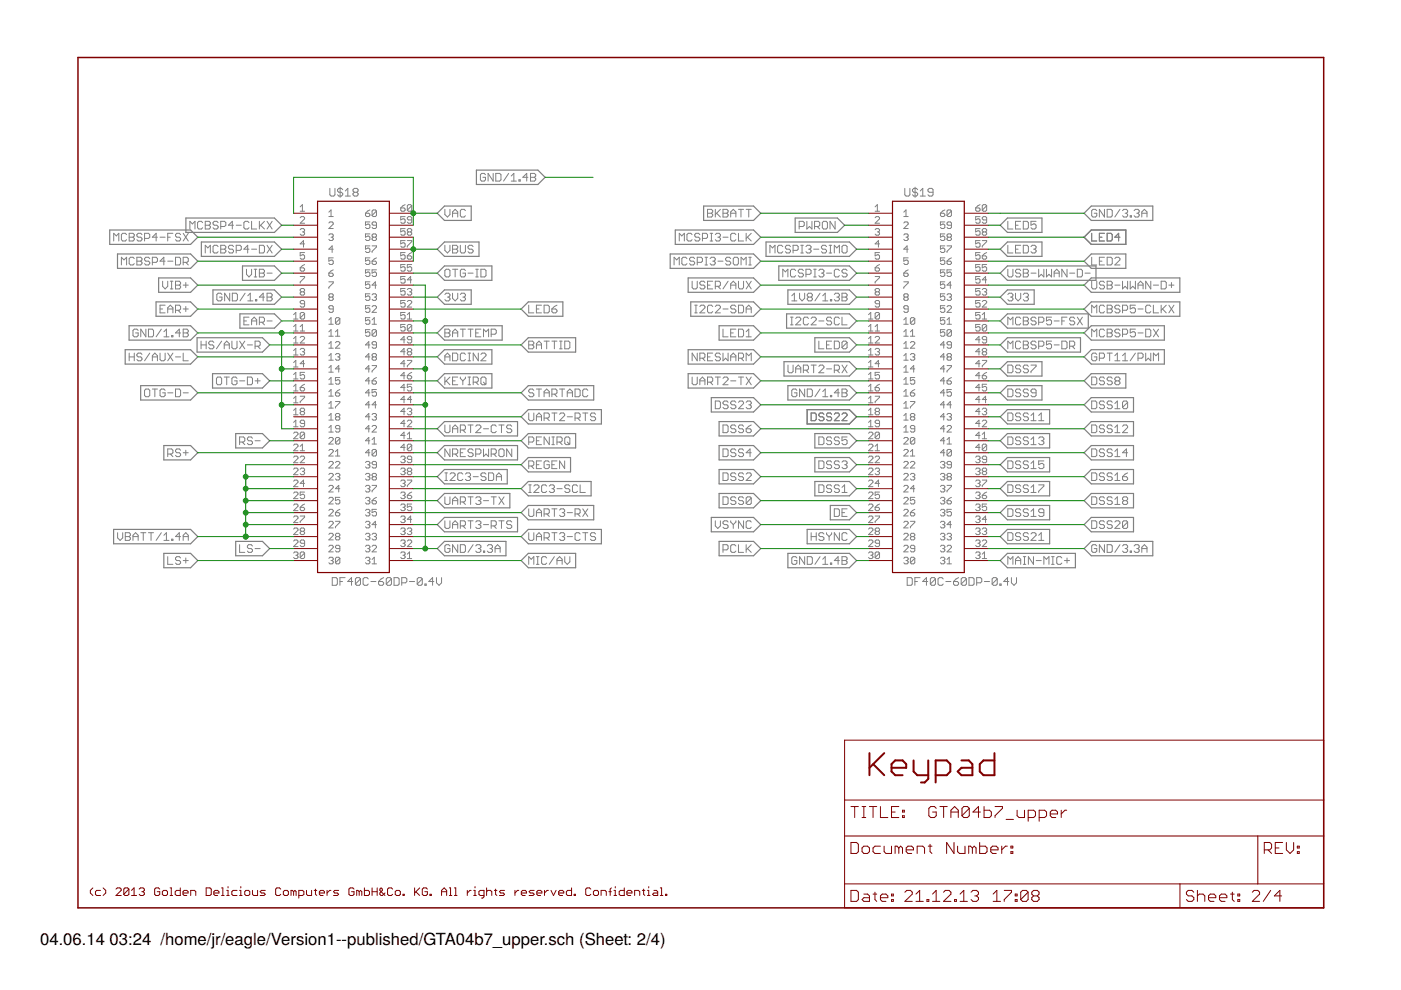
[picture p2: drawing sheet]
<svg xmlns="http://www.w3.org/2000/svg" width="297mm" height="210mm" viewBox="0 0 297 210" stroke-linecap="round" stroke-linejoin="round" font-family="sans-serif">
<defs><g id="words">
<g font-size="3.5">
<text x="8.5" y="200.4">04.06.14</text>
<text x="23.2" y="200.4">03:24 /home/jr/eagle/Version1--published/GTA04b7_upper.sch (Sheet: 2/4)</text>
</g>
</g></defs>
<g fill="none" stroke="#808080" stroke-width=".21">
<path d="M69.9 39.9v1.4l.3 .3h.6l.2-.3v-1.4M72.1 39.7v2.1M102.9 37l-.2-.2h-.6l-.2 .2v1.1l.2 .3h.6l.2-.3v-.5h-.5M104.6 36.8v1.6l-1.1-1.6v1.6M105.1 36.8h.8l.3 .2v1.1l-.3 .3h-.8zM107.8 36.8l-1 1.6M108.4 37.3l.5-.5v1.6M108.4 38.4h1.1M110 38.1h.3v.3h-.3zM111.9 37.6h-1.1l.9-.8v1.6M112.5 36.8h.8l.3 .2v.3l-.3 .3 .3 .3v.2l-.3 .3h-.8zM112.5 37.6h.8"/>
<path d="M191.8 39.9v1.4l.3 .3h.6l.2-.3v-1.4M194 39.7v2.1M24.1 51.1v-1.6l.6 .5 .5-.5v1.6M25.7 56.2v-1.7l.6 .6 .5-.6v1.7M26.8 49.7l-.2-.2h-.6l-.3 .2v1.1l.3 .3h.6l.2-.3M27.4 50.3h.8M27.4 49.5h.8l.3 .2v.3l-.3 .3 .3 .2v.3l-.3 .3h-.8zM28.5 54.8l-.3-.3h-.5l-.3 .3v1.1l.3 .3h.5l.3-.3M29 55.4h.8M29 54.5h.8l.3 .3v.3l-.3 .3 .3 .2v.3l-.3 .3h-.8zM30.1 49.7l-.3-.2h-.5l-.3 .2v.3l.3 .3h.5l.3 .2v.3l-.3 .3h-.5l-.3-.3M30.6 50.5h.9l.2-.2v-.6l-.2-.2h-.9v1.6"/>
<path d="M31.7 54.8l-.2-.3h-.6l-.3 .3v.3l.3 .3h.6l.2 .2v.3l-.2 .3h-.6l-.3-.3M32.3 55.6h.8l.3-.2v-.6l-.3-.3h-.8v1.7M33.4 50.3h-1.1l.8-.8v1.6M33.9 50.3h1.1M34.5 59.6v1.1l.5 .6 .6-.6v-1.1M35 55.4h-1.1l.8-.9v1.7M35.6 50.3h.5M35.6 55.4h1.1M36.1 59.6h.6M36.4 59.6v1.7M36.7 49.5h-1.1v1.6M37.2 54.5h.8l.3 .3v1.1l-.3 .3h-.8z"/>
<path d="M37.2 59.6h.8l.3 .3v.3l-.3 .3 .3 .2v.3l-.3 .3h-.8zM38.3 49.7l-.3-.2h-.5l-.3 .2v.3l.3 .3h.5l.3 .2v.3l-.3 .3h-.5l-.3-.3M38.8 55.6h.8l.3-.2v-.6l-.3-.3h-.8v1.7M38.8 49.5l1.1 1.6M39.4 59.9v1.1M39.4 55.6l.5 .6M39.9 49.5l-1.1 1.6M40.3 48.6v-1.7l.5 .6 .5-.6v1.7M43 47.2l-.3-.3h-.5l-.3 .3v1.1l.3 .3h.5l.3-.3M43.5 47.8h.8M43.5 46.9h.8l.3 .3v.3l-.3 .3 .3 .2v.3l-.3 .3h-.8zM43.5 53.6v-1.6l.6 .6 .5-.6v1.6"/>
<path d="M46.2 47.2l-.2-.3h-.6l-.2 .3v.3l.2 .3h.6l.2 .2v.3l-.2 .3h-.6l-.2-.3M46.2 52.3l-.2-.3h-.6l-.2 .3v1.1l.2 .2h.6l.2-.2M46.8 52.8h.8M46.8 52h.8l.3 .3v.3l-.3 .2 .3 .3v.3l-.3 .2h-.8zM46.8 48h.8l.3-.2v-.6l-.3-.3h-.8v1.7M49.5 52.3l-.2-.3h-.6l-.3 .3v.3l.3 .2h.6l.2 .3v.3l-.2 .2h-.6l-.3-.2M49.5 47.8h-1.1l.9-.9v1.7M50.1 47.8h1.1M50.1 53.1h.8l.3-.3v-.5l-.3-.3h-.8v1.6M52.3 57.1v1.1l.5 .5 .5-.5v-1.1M52.8 52.8h-1.1l.8-.8v1.6M52.8 47.2l-.3-.3h-.5l-.3 .3v1.1l.3 .3h.5l.3-.3"/>
<path d="M53.3 52.8h1.1M53.3 46.9v1.7h1.1M53.9 57.1h.5M53.9 58.7h.5M54.2 57.1v1.6M55 57.9h.8M55 57.1h.8l.3 .3v.2l-.3 .3 .3 .3v.2l-.3 .3h-.8zM55 52h.8l.3 .3v1.1l-.3 .2h-.8zM55 46.9v1.7M55.2 47.8l.9 .8M56.1 46.9l-1.1 1.1M56.6 57.9h1.1"/>
<path d="M56.6 52l1.1 1.6M56.6 46.9l1.1 1.7M57.7 52l-1.1 1.6M57.7 46.9l-1.1 1.7M63.6 43.9l.5-.5v1.4M63.6 44.8h1M63.6 48.7l.3-.2h.4l.3 .2-.3 .5M63.6 46.2l.3-.3h.4l.3 .3v.2l-1 .9h1M63.6 56.8h.7l.3 .5-.3 .2h-.4l-.3-.2zM63.6 58.6h1v.3l-1 .9v.2M64.1 49.2h.2M64.3 49.2l.3 .2-.3 .5h-.4l-.3-.3"/>
<path d="M64.6 53.6h-1v.7l.5-.3 .5 .3v.4l-.3 .2h-.4l-.3-.2M64.6 51.7h-1l.7-.7v1.4M64.6 56.1l-1 .7M69.7 45l.5-.5v1.4M69.7 45.9h1M69.7 47.3l.3-.2h.4l.3 .2v.2l-1 1h1M69.7 49.8l.3-.2h.4l.3 .2-.3 .5M69.7 57.9h.7l.3 .5-.3 .2h-.4l-.3-.2zM69.7 59.8h1v.2l-1 .9v.3M70.2 50.3h.2M70.4 50.3l.3 .2-.3 .5h-.4l-.3-.2M70.7 52.8h-1l.7-.7v1.4"/>
<path d="M70.7 54.7h-1v.7l.7-.3 .3 .3v.4l-.3 .3h-.4l-.3-.3M70.7 57.2l-1 .7M72.7 40.2l-.3-.3h-.6l-.2 .3v.3l.2 .3h.6l.3 .2v.3l-.3 .3h-.6l-.2-.3M73.2 41.6h1.1M73.2 40.5l.5-.6v1.7M75.1 40.8l-.3 .2v.3l.3 .3h.6l.2-.3v-.3l-.2-.2M75.1 40.8h.6M75.1 40.8l-.3-.3v-.3l.3-.3h.6l.2 .3v.3l-.2 .3M77.5 45.2h.7l.2 .5-.2 .2h-.5l-.2-.2zM78.4 47.1h-.9v.7l.7-.3 .2 .3v.4l-.2 .3h-.5l-.2-.3M78.4 49.6h-.9v.7l.7-.2 .2 .2v.5l-.2 .2h-.5l-.2-.2M78.4 54.7h-.9v.7l.7-.3 .2 .3v.4l-.2 .3h-.5l-.2-.3"/>
<path d="M78.4 52.1h-.9v.7l.7-.2 .2 .2v.5l-.2 .2h-.5l-.2-.2M78.4 57.2h-.9v.7l.7-.2 .2 .2v.5l-.2 .2h-.5l-.2-.2M78.4 59.8h-.9v.7l.7-.3 .2 .3v.4l-.2 .3h-.5l-.2-.3M78.4 44.5l-.9 .7M78.9 55.4h.7l.2 .4-.2 .3h-.5l-.2-.3zM78.9 52.1h.9v.3l-.9 .9v.2M79.1 50.3l-.2-.2 .2-.5h.5l.2 .2-.2 .5M79.1 50.3h.5M79.1 50.3l-.2 .2 .2 .5h.5l.2-.2-.2-.5M79.8 44.7v1l-.2 .2h-.5l-.2-.2M79.8 47.8h-.7l-.2-.3 .2-.4h.5l.2 .2v.9l-.2 .3h-.5l-.2-.3M79.8 57.2h-.9v.7l.5-.2 .4 .2v.5l-.2 .2h-.5l-.2-.2"/>
<path d="M79.8 44.7l-.2-.2h-.5l-.2 .2v1M79.8 54.7l-.9 .7M79.8 44.7l-.9 1M85 44.1h.7l.2 .5-.2 .2h-.5l-.2-.2zM85.9 53.6h-.9v.7l.7-.3 .2 .3v.4l-.2 .2h-.5l-.2-.2M85.9 48.5h-.9v.7l.7-.3 .2 .3v.4l-.2 .3h-.5l-.2-.3M85.9 45.9h-.9v.7l.7-.2 .2 .2v.5l-.2 .2h-.5l-.2-.2M85.9 51h-.9v.7l.7-.2 .2 .2v.5l-.2 .2h-.5l-.2-.2M85.9 56.1h-.9v.7l.7-.2 .2 .2v.5l-.2 .2h-.5l-.2-.2M85.9 58.6h-.9v.7l.7-.2 .2 .2v.5l-.2 .2h-.5l-.2-.2M85.9 43.4l-.9 .7M86.4 54.3h.7l.2 .4-.2 .2h-.5l-.2-.2z"/>
<path d="M86.4 51h.9v.2l-.9 1v.2M86.6 49.2l-.2-.3 .2-.4h.5l.2 .2-.2 .5M86.6 49.2h.5M86.6 49.2l-.2 .2 .2 .5h.5l.2-.3-.2-.4M87.3 43.6v1l-.2 .2h-.5l-.2-.2M87.3 46.6h-.7l-.2-.2 .2-.5h.5l.2 .3v.9l-.2 .2h-.5l-.2-.2M87.3 56.1h-.9v.7l.4-.2 .5 .2v.5l-.2 .2h-.5l-.2-.2M87.3 59.3h-.9l.7-.7v1.4M87.3 43.6l-.2-.2h-.5l-.2 .2v1M87.3 53.6l-.9 .7M87.3 43.6l-.9 1M94.3 44.4v1.1l.6 .5 .5-.5v-1.1"/>
<path d="M94.3 52v1.1l.6 .5 .5-.5v-1.1M94.6 57.1h.5l.3 .3v1l-.3 .3h-.5l-.3-.3v-1zM95.9 52.8h.9M95.9 52h.9l.2 .3v.3l-.2 .2 .2 .3v.3l-.2 .2h-.9zM95.9 45.2h1.1M95.9 46v-1.1l.6-.5 .5 .5v1.1M95.9 57.1h1.1M96.5 57.1v1.6M97.6 52v1.4l.3 .2h.5l.3-.2v-1.4M98.7 57.4l-.3-.3h-.5l-.3 .3v1l.3 .3h.5l.3-.3v-.5h-.6M98.7 44.7l-.3-.3h-.5l-.3 .3v1l.3 .3h.5l.3-.3M99.2 57.9h1.1"/>
<path d="M100.3 52.3l-.3-.3h-.5l-.3 .3v.3l.3 .2h.5l.3 .3v.3l-.3 .2h-.5l-.3-.2M100.9 57.1h.5M100.9 58.7h.5M101.1 57.1v1.6M102 57.1h.8l.2 .3v1l-.2 .3h-.8zM142.9 56.2v-1.7l.6 .6 .5-.6v1.7M144 51.1v-1.6l.5 .5 .6-.5v1.6M145.6 54.8l-.2-.3h-.6l-.2 .3v1.1l.2 .3h.6l.2-.3M146.7 49.7l-.2-.2h-.6l-.3 .2v1.1l.3 .3h.6l.2-.3M146.7 59.6v1.4l.3 .3h.6l.2-.3v-1.4M147.3 54.8l-.3-.3h-.5l-.3 .3v.3l.3 .3h.5l.3 .2v.3l-.3 .3h-.5l-.3-.3M147.8 55.6h.9l.2-.2v-.6l-.2-.3h-.9v1.7"/>
<path d="M148.4 49.7l-.3-.2h-.5l-.3 .2v.3l.3 .3h.5l.3 .2v.3l-.3 .3h-.5l-.3-.3M148.9 50.5h.8l.3-.2v-.6l-.3-.2h-.8v1.6M149.5 59.9l-.3-.3h-.5l-.3 .3v.3l.3 .3h.5l.3 .2v.3l-.3 .3h-.5l-.3-.3M149.5 54.5h.5M149.5 56.2h.5M149.7 54.5v1.7M150 45.2h.8M150 44.4h.8l.3 .3v.2l-.3 .3 .3 .3v.2l-.3 .3h-.8zM150.6 54.8l.2-.3h.6l.2 .3v.3l-.2 .3M150.6 49.5h.5M150.6 51.1h.5M150.8 49.5v1.6"/>
<path d="M151.1 55.4h.3M151.1 59.6h-1.1v1.7h1.1M151.4 55.4l.2 .2v.3l-.2 .3h-.6l-.2-.3M151.7 44.4v1.6M151.7 49.7l.2-.2h.6l.2 .2v.3l-.2 .3M151.9 45.2l.8 .8M152.2 50.3h.3M152.2 55.4h1.1M152.5 50.3l.2 .2v.3l-.2 .3h-.6l-.2-.3M152.7 44.4l-1 1.1M153.3 50.3h1.1M153.3 45.2h.8"/>
<path d="M153.3 44.4h.8l.3 .3v.2l-.3 .3 .3 .3v.2l-.3 .3h-.8zM154.4 59.6l-1.1 1.7M154.9 54.8l-.3-.3h-.5l-.3 .3v.3l.3 .3h.5l.3 .2v.3l-.3 .3h-.5l-.3-.3M154.9 45.2h1.1M154.9 46v-1.1l.6-.5 .5 .5v1.1M155.7 54.5h.6l.2 .3v1.1l-.2 .3h-.6l-.2-.3v-1.1zM156 49.7l-.3-.2h-.5l-.3 .2v1.1l.3 .3h.5l.3-.3M156.6 44.4h1M156.6 59.6v1.4l.2 .3h.6l.2-.3v-1.4M156.6 49.5v1.6h1M157.1 44.4v1.6M157.1 56.2v-1.7l.5 .6 .6-.6v1.7"/>
<path d="M158.2 44.4h1.1M158.2 59.6l1.1 1.7M158.2 49.5v1.6M158.5 50.3l.8 .8M158.7 44.4v1.6M158.7 54.5h.6M158.7 56.2h.6M159 54.5v1.7M159.3 59.6l-1.1 1.7M159.3 49.5l-1.1 1M163.2 53.6v-1.6l.6 .6 .5-.6v1.6M166 52.3l-.3-.3h-.6l-.2 .3v1.1l.2 .2h.6l.3-.2"/>
<path d="M166 58.7v-1.6l.5 .5 .5-.5v1.6M167.6 52.3l-.3-.3h-.5l-.3 .3v.3l.3 .2h.5l.3 .3v.3l-.3 .2h-.5l-.3-.2M168.1 53.1h.9l.2-.3v-.5l-.2-.3h-.9v1.6M168.7 57.4l-.3-.3h-.5l-.3 .3v1l.3 .3h.5l.3-.3M169.4 48h.8l.3-.2v-.6l-.3-.3h-.8v1.7M169.8 52h.5M169.8 53.6h.5M170.1 52v1.6M170.3 57.4l-.2-.3h-.6l-.3 .3v.2l.3 .3h.6l.2 .3v.2l-.2 .3h-.6l-.3-.3M170.9 52.3l.3-.3h.5l.3 .3v.3l-.3 .2M170.9 58.2h.8l.3-.3v-.5l-.3-.3h-.8v1.6M171.1 46.9v1.7l.5-.6 .5 .6v-1.7"/>
<path d="M171.4 52.8h.3M171.7 52.8l.3 .3v.3l-.3 .2h-.5l-.3-.2M172.5 52.8h1.1M172.5 57.1h.6M172.5 58.7h.6M172.7 48h.8l.3-.2v-.6l-.3-.3h-.8v1.7M172.8 57.1v1.6M173.2 48l.6 .6M173.6 57.4l.3-.3h.5l.3 .3v.2l-.3 .3M174.2 57.9h.2M174.4 57.9l.3 .3v.2l-.3 .3h-.5l-.3-.3M174.6 46.9h.6l.2 .3v1.1l-.2 .3h-.6l-.3-.3v-1.1z"/>
<path d="M175.2 52.3l-.2-.3h-.6l-.2 .3v.3l.2 .2h.6l.2 .3v.3l-.2 .2h-.6l-.2-.2M175.2 57.9h1.1M175.8 52h.5M175.8 53.6h.5M176.1 52v1.6M176.9 53.6v-1.6l.5 .6 .6-.6v1.6M177.1 46.9v1.7l-1.1-1.7v1.7M178 57.4l-.3-.3h-.6l-.2 .3v1l.2 .3h.6l.3-.3M178.5 52.3l.3-.3h.5l.3 .3v1.1l-.3 .2h-.5l-.3-.2zM179.6 57.4l-.3-.3h-.5l-.3 .3v.2l.3 .3h.5l.3 .3v.2l-.3 .3h-.5l-.3-.3M185.5 44.8h1M185.5 48.7l.3-.2h.4l.3 .2-.3 .5"/>
<path d="M185.5 46.2l.3-.3h.4l.3 .3v.2l-1 .9h1M185.5 58.6h1v.3l-1 .9v.2M185.5 56.8h.7l.3 .5-.3 .2h-.4l-.3-.2zM185.5 43.9l.5-.5v1.4M186 49.2h.2M186.2 49.2l.3 .2-.3 .5h-.4l-.3-.3M186.5 51.7h-1l.7-.7v1.4M186.5 53.6h-1v.7l.5-.3 .5 .3v.4l-.3 .2h-.4l-.3-.2M186.5 56.1l-1 .7M191.6 45.9h1M191.6 47.3l.3-.2h.4l.3 .2v.2l-1 1h1M191.6 49.8l.3-.2h.4l.3 .2-.3 .5"/>
<path d="M191.6 57.9h.7l.3 .5-.3 .2h-.4l-.3-.2zM191.6 59.8h1v.2l-1 .9v.3M191.6 45l.5-.5v1.4M192.1 50.3h.2M192.3 50.3l.3 .2-.3 .5h-.4l-.3-.2M192.6 52.8h-1l.7-.7v1.4M192.6 54.7h-1v.7l.7-.3 .3 .3v.4l-.3 .3h-.4l-.3-.3M192.6 57.2l-1 .7M194.6 40.2l-.3-.3h-.6l-.2 .3v.3l.2 .3h.6l.3 .2v.3l-.3 .3h-.6l-.2-.3M195.1 41.6h1.1M195.1 40.5l.5-.6v1.7M197.8 40.8h-.8l-.3-.3v-.3l.3-.3h.6l.2 .3v1.1l-.2 .3h-.6l-.3-.3"/>
<path d="M199.4 45.2h.7l.2 .5-.2 .2h-.5l-.2-.2zM200.3 47.1h-.9v.7l.7-.3 .2 .3v.4l-.2 .3h-.5l-.2-.3M200.3 49.6h-.9v.7l.7-.2 .2 .2v.5l-.2 .2h-.5l-.2-.2M200.3 54.7h-.9v.7l.7-.3 .2 .3v.4l-.2 .3h-.5l-.2-.3M200.3 52.1h-.9v.7l.7-.2 .2 .2v.5l-.2 .2h-.5l-.2-.2M200.3 57.2h-.9v.7l.7-.2 .2 .2v.5l-.2 .2h-.5l-.2-.2M200.3 59.8h-.9v.7l.7-.3 .2 .3v.4l-.2 .3h-.5l-.2-.3M200.3 44.5l-.9 .7M200.8 55.4h.7l.2 .4-.2 .3h-.5l-.2-.3zM200.8 52.1h.9v.3l-.9 .9v.2M201 50.3l-.2-.2 .2-.5h.5l.2 .2-.2 .5M201 50.3h.5"/>
<path d="M201 50.3l-.2 .2 .2 .5h.5l.2-.2-.2-.5M201.7 44.7v1l-.2 .2h-.5l-.2-.2M201.7 47.8h-.7l-.2-.3 .2-.4h.5l.2 .2v.9l-.2 .3h-.5l-.2-.3M201.7 57.2h-.9v.7l.7-.2 .2 .2v.5l-.2 .2h-.5l-.2-.2M201.7 44.7l-.2-.2h-.5l-.2 .2v1M201.7 54.7l-.9 .7M201.7 44.7l-.9 1M206.9 44.1h.7l.2 .5-.2 .2h-.5l-.2-.2zM207.8 48.5h-.9v.7l.7-.3 .2 .3v.4l-.2 .3h-.5l-.2-.3M207.8 45.9h-.9v.7l.7-.2 .2 .2v.5l-.2 .2h-.5l-.2-.2M207.8 51h-.9v.7l.7-.2 .2 .2v.5l-.2 .2h-.5l-.2-.2M207.8 56.1h-.9v.7l.7-.2 .2 .2v.5l-.2 .2h-.5l-.2-.2"/>
<path d="M207.8 53.6h-.9v.7l.7-.3 .2 .3v.4l-.2 .2h-.5l-.2-.2M207.8 58.6h-.9v.7l.7-.2 .2 .2v.5l-.2 .2h-.5l-.2-.2M207.8 43.4l-.9 .7M208.3 51h.9v.2l-.9 1v.2M208.3 54.3h.7l.2 .4-.2 .2h-.5l-.2-.2zM208.5 49.2l-.2-.3 .2-.4h.5l.2 .2-.2 .5M208.5 49.2h.5M208.5 49.2l-.2 .2 .2 .5h.5l.2-.3-.2-.4M209.2 43.6v1l-.2 .2h-.5l-.2-.2M209.2 46.6h-.7l-.2-.2 .2-.5h.5l.2 .3v.9l-.2 .2h-.5l-.2-.2M209.2 56.1h-.9v.7l.4-.2 .5 .2v.5l-.2 .2h-.5l-.2-.2M209.2 59.3h-.9l.7-.7v1.4"/>
<path d="M209.2 43.6l-.2-.2h-.5l-.2 .2v1M209.2 53.6l-.9 .7M209.2 43.6l-.9 1M213.7 46.9v1.7h1.1M213.7 52v1.6h1.1M213.7 57.1v1.3l.3 .3h.5l.3-.3v-1.3M215.3 52.8h.6M215.3 47.8h.6M216.4 57.4l-.3-.3h-.5l-.3 .3v.2l.3 .3h.5l.3 .3v.2l-.3 .3h-.5l-.3-.3M216.4 46.9h-1.1v1.7h1.1M216.4 52h-1.1v1.6h1.1M217 57.9h.8"/>
<path d="M217 52h.8l.2 .3v1.1l-.2 .2h-.8zM217 46.9h.8l.2 .3v1.1l-.2 .3h-.8zM217 57.1h.8l.2 .3v.2l-.2 .3 .2 .3v.2l-.2 .3h-.8zM218.6 57.9h1.1M218.6 52.3l.3-.3h.5l.3 .3v.3l-.3 .2M219.1 52.8h.3M219.4 52.8l.3 .3v.3l-.3 .2h-.5l-.3-.2M219.7 46.9h-1.1v.9l.5-.3h.3l.3 .3v.5l-.3 .3h-.5l-.3-.3M220.2 57.1v1.6l.6-.5 .5 .5v-1.6M221.9 57.1v1.6l.5-.5 .5 .5v-1.6M223.5 57.9h1.1M223.5 58.7v-1.1l.5-.5 .6 .5v1.1"/>
<path d="M226.2 57.1v1.6l-1.1-1.6v1.6M226.8 57.9h1.1M228.4 57.1h.8l.3 .3v1l-.3 .3h-.8zM230 57.9h1.1M231.5 49.5v1.6h1M231.5 54.5v1.7h1M231.5 59.6v1.4l.2 .3h.6l.2-.3v-1.4M232.5 44.7l-.2-.3h-.6l-.2 .3v1l.2 .3h.6l.2-.3v-.5h-.5M233.1 50.3h.5M233.1 55.4h.5M234.2 59.9l-.3-.3h-.5l-.3 .3v.3l.3 .3h.5l.3 .2v.3l-.3 .3h-.5l-.3-.3M234.2 44.4v1.6l-1.1-1.6v1.6"/>
<path d="M234.2 49.5h-1.1v1.6h1.1M234.2 54.5h-1.1v1.7h1.1M234.7 44.4h.8l.3 .3v1l-.3 .3h-.8zM234.7 49.5h.8l.3 .2v1.1l-.3 .3h-.8zM234.7 54.5h.8l.3 .3v1.1l-.3 .3h-.8zM234.7 59.6h.8l.3 .3v.3l-.3 .3 .3 .2v.3l-.3 .3h-.8zM236.4 54.8l.2-.3h.6l.2 .3v.3l-1 1.1h1M237.4 50.3h-1l.8-.8v1.6M237.4 44.4l-1 1.6M238 59.6v1.7l.5-.6 .6 .6v-1.7M238 44.7l.3-.3h.5l.3 .3v.2l-.3 .3M238.5 45.2h.3"/>
<path d="M238.8 45.2l.3 .3v.2l-.3 .3h-.5l-.3-.3M239.6 45.7h.3v.3h-.3zM239.6 59.6v1.7l.6-.6 .5 .6v-1.7M240.5 44.7l.2-.3h.6l.2 .3v.2l-.2 .3M241 45.2h.3M241.3 45.2l.2 .3v.2l-.2 .3h-.6l-.2-.3M242.1 45.2h1.1M242.1 46v-1.1l.5-.5 .6 .5v1.1M244 59.6v1.7l-1.1-1.7v1.7M246.2 59.6h.8l.3 .3v1.1l-.3 .3h-.8zM248.4 59.9v1.1M27.4 75.7h1.1"/>
<path d="M27.4 74.9v1.6M28.5 74.9v1.6M29.3 70.1l-.3-.3h-.5l-.3 .3v1l.3 .3h.5l.3-.3v-.5h-.6M30.1 75.1l-.3-.2h-.5l-.3 .2v.3l.3 .3h.5l.3 .2v.3l-.3 .3h-.5l-.3-.3M30.9 69.8v1.6l-1.1-1.6v1.6M31.5 69.8h.8l.3 .3v1l-.3 .3h-.8zM31.7 74.9l-1.1 1.6M32.3 76.5v-1.1l.5-.5 .6 .5v1.1M32.3 75.7h1.1M33.9 65.5h.6M33.9 74.9v1.3l.3 .3h.5l.3-.3v-1.3M34.2 69.8l-1.1 1.6"/>
<path d="M34.8 71.4h1M34.8 70.3l.5-.5v1.6M35 64.7h-1.1v1.6h1.1M35.6 65.5h1.1M35.6 66.3v-1l.5-.6 .6 .6v1M35.6 74.9l1.1 1.6M36.1 61.3h.6M36.4 71.1h.3v.3h-.3zM36.7 74.9l-1.1 1.6M37.2 75.7h1.1M37.2 65.8h.8l.3-.3v-.5l-.3-.3h-.8v1.6M37.2 60.5h.8"/>
<path d="M37.7 65.8l.6 .5M38.3 70.6h-1.1l.8-.8v1.6M38.8 65.5h1.1M38.8 60.5h1.1M38.8 69.8h.8l.3 .3v.2l-.3 .3 .3 .3v.2l-.3 .3h-.8zM38.8 70.6h.8M38.8 74.9v1.6h1.1M39.4 65v1.1M42.6 73.1h1.1M42.6 72.3v1.7M43.7 72.3v1.7M45.3 72.6l-.2-.3h-.6l-.2 .3v.3l.2 .2h.6l.2 .3v.3l-.2 .3h-.6l-.2-.3"/>
<path d="M47 72.3l-1.1 1.7M47.1 62.4l-.3-.2h-.6l-.2 .2v1.1l.2 .3h.6l.3-.3v-.5h-.6M47.5 73.1h1.1M47.5 79.9h1.1M47.5 74v-1.1l.6-.6 .5 .6v1.1M48.1 79.9v1.7M48.7 62.2v1.6l-1.1-1.6v1.6M49.2 72.3v1.4l.2 .3h.6l.2-.3v-1.4M49.3 62.2h.8l.2 .2v1.1l-.2 .3h-.8zM50.8 72.3l1.1 1.7M51.7 68.1h.6M51.9 72.3l-1.1 1.7"/>
<path d="M52 62.2l-1.1 1.6M52.5 73.1h1M52.5 79.9h.8l.2 .3v1.1l-.2 .3h-.8zM52.5 63.8h1.1M52.5 62.7l.6-.5v1.6M52.8 67.2h-1.1v1.7h1.1M53.3 68.9v-1.1l.6-.6 .5 .6v1.1M53.3 68.1h1.1M54.1 73.4h.8l.3-.3v-.5l-.3-.3h-.8v1.7M54.2 63.5h.2v.3h-.2zM54.6 73.4l.6 .6M55 68.3h.8l.3-.2v-.6l-.3-.3h-.8v1.7"/>
<path d="M55.5 68.3l.6 .6M56.1 63h-1.1l.8-.8v1.6M56.6 63h.8M56.6 62.2h.8l.3 .2v.3l-.3 .3 .3 .2v.3l-.3 .3h-.8zM56.6 68.1h1.1M62.3 66.7l.4-.4v1.3M62.3 69.3l.4-.5v1.4M62.3 71.8l.4-.5v1.4M62.3 74.3l.4-.4v1.4M62.3 76.9l.4-.5v1.4M62.3 79.4l.4-.4v1.3M62.3 67.6h.9"/>
<path d="M62.3 70.2h.9M62.3 72.7h.9M62.3 75.3h.9M62.3 77.8h.9M63.6 69.3l.5-.5v1.4M63.6 71.6l.3-.3h.4l.3 .3v.2l-1 .9h1M63.6 74.1l.3-.2h.4l.3 .2-.3 .5M63.6 70.2h1M63.9 61.9l-.3-.3 .3-.4h.4l.3 .2-.3 .5M63.9 61.9l-.3 .2 .3 .5h.4l.3-.3-.3-.4M63.9 61.9h.4M64.1 74.6h.2"/>
<path d="M64.3 74.6l.3 .2-.3 .5h-.4l-.3-.3M64.6 64.4h-.7l-.3-.2 .3-.5h.4l.3 .2v1l-.3 .2h-.4l-.3-.2M64.6 66.5v.9l-.3 .2h-.4l-.3-.2M64.6 79h-1v.7l.7-.3 .3 .3v.4l-.3 .2h-.4l-.3-.2M64.6 77.1h-1l.7-.7v1.4M64.6 66.5l-.3-.2h-.4l-.3 .2v.9M64.6 66.5l-1 .9M69.7 67.8l.5-.4v1.3M69.7 70.4l.5-.5v1.4M69.7 72.9l.5-.5v1.4M69.7 75.4l.5-.4v1.4M69.7 78l.5-.5v1.4"/>
<path d="M69.7 68.7h1M69.7 71.3h1M69.7 73.8h1M69.7 76.4h1M69.7 78.9h1M70 63l-.3-.2 .3-.5h.4l.3 .2-.3 .5M70 63l-.3 .2 .3 .5h.4l.3-.2-.3-.5M70 63h.4M70.7 65.5h-.7l-.3-.2 .3-.5h.4l.3 .2v1l-.3 .2h-.4l-.3-.2M71.1 72.7l.3-.3h.4l.3 .3v.2l-1 .9h1M71.1 75.2l.3-.2h.4l.3 .2-.3 .5M71.1 71.3h1"/>
<path d="M71.1 70.4l.5-.5v1.4M71.6 75.7h.2M71.8 75.7l.3 .2-.3 .5h-.4l-.3-.3M72.1 67.6l-.3-.2h-.4l-.3 .2v.9M72.1 67.6v.9l-.3 .2h-.4l-.3-.2M72.1 67.6l-1 .9M72.1 78.2h-1l.7-.7v1.4M78.4 62.3h-.9v.7l.7-.2 .2 .2v.5l-.2 .2h-.5l-.2-.2M78.4 67.4h-.9v.7l.7-.3 .2 .3v.4l-.2 .2h-.5l-.2-.2M78.4 69.9h-.9v.7l.7-.2 .2 .2v.5l-.2 .2h-.5l-.2-.2M78.4 64.8h-.9v.7l.5-.2 .4 .2v.5l-.2 .2h-.5l-.2-.2M78.4 75.7h-.9l.7-.7v1.4"/>
<path d="M78.4 78.2h-.9l.7-.7v1.4M78.4 73.1h-.9l.7-.7v1.4M78.9 62.5l.2-.2h.5l.2 .2-.2 .5M78.9 65l.2-.2h.5l.2 .2v.3l-.9 .9h.9M78.9 68.7h.9M78.9 67.8l.5-.4v1.3M78.9 77.5h.9v.2l-.9 1v.2M79.1 75.7l-.2 .2 .2 .5h.5l.2-.3-.2-.4M79.1 75.7l-.2-.3 .2-.4h.5l.2 .2-.2 .5M79.1 75.7h.5M79.4 63h.2M79.6 63l.2 .2-.2 .5h-.5l-.2-.2"/>
<path d="M79.8 70.1v1l-.2 .2h-.5l-.2-.2M79.8 73.1h-.7l-.2-.2 .2-.5h.5l.2 .3v.9l-.2 .2h-.5l-.2-.2M79.8 60.5h-.9l.7-.7v1.4M79.8 70.1l-.2-.2h-.5l-.2 .2v1M79.8 70.1l-.9 1M85.9 63.7h-.9v.7l.7-.2 .2 .2v.5l-.2 .2h-.5l-.2-.2M85.9 61.2h-.9v.7l.7-.3 .2 .3v.4l-.2 .3h-.5l-.2-.3M85.9 66.3h-.9v.7l.7-.3 .2 .3v.4l-.2 .2h-.5l-.2-.2M85.9 68.8h-.9v.7l.7-.2 .2 .2v.5l-.2 .2h-.5l-.2-.2M85.9 74.6h-.9l.7-.7v1.4M85.9 77.1h-.9l.7-.7v1.4M85.9 72h-.9l.7-.7v1.4"/>
<path d="M85.9 79.7h-.9l.7-.7v1.3M86.4 63.9l.2-.2h.5l.2 .2v.3l-.9 .9h.9M86.4 61.4l.2-.2h.5l.2 .2-.2 .5M86.4 67.6h.9M86.4 79.7h.7l.2 .4-.2 .2h-.5l-.2-.2zM86.4 66.7l.4-.4v1.3M86.4 76.4h.9v.2l-.9 1v.2M86.6 74.6l-.2 .2 .2 .5h.5l.2-.3-.2-.4M86.6 74.6l-.2-.3 .2-.4h.5l.2 .2-.2 .5M86.6 74.6h.5M86.8 61.9h.3M87.1 61.9l.2 .2-.2 .5h-.5l-.2-.3"/>
<path d="M87.3 69v1l-.2 .2h-.5l-.2-.2M87.3 72h-.7l-.2-.2 .2-.5h.5l.2 .3v.9l-.2 .2h-.5l-.2-.2M87.3 69l-.2-.2h-.5l-.2 .2v1M87.3 79l-.9 .7M87.3 69l-.9 1M94.3 75.7h1.1M94.3 69.8h.8l.3 .3v.2l-.3 .3 .3 .3v.2l-.3 .3h-.8zM94.3 76.5v-1.1l.6-.5 .5 .5v1.1M94.3 79.9v1.7M94.3 62.4l.3-.2h.5l.3 .2v.3l-.3 .3M94.3 70.6h.8M94.9 63h.2"/>
<path d="M95.1 63l.3 .2v.3l-.3 .3h-.5l-.3-.3M95.4 79.9l-1.1 1.1M95.9 62.2v1l.6 .6 .5-.6v-1M95.9 71.4v-1.1l.6-.5 .5 .5v1.1M95.9 74.9h.9l.2 .2v1.1l-.2 .3h-.9zM95.9 70.6h1.1M97 79.9h-1.1v1.7h1.1M97.6 79.9v.3l.5 .6M97.6 62.4l.3-.2h.5l.3 .2v.3l-.3 .3M97.6 69.8h1.1M98.1 63h.3M98.1 69.8v1.6"/>
<path d="M98.4 63l.3 .2v.3l-.3 .3h-.5l-.3-.3M98.7 75.1l-.3-.2h-.5l-.3 .2v1.1l.3 .3h.5l.3-.3M98.7 79.9v.3l-.6 .6M99.2 69.8h1.1M99.2 79.9h.6M99.2 74.9h.6M99.2 76.5h.6M99.5 74.9v1.6M99.5 79.9v1.7M99.8 69.8v1.6M100.9 70.6h.5M101.4 74.9v1.6l-1.1-1.6v1.6"/>
<path d="M102 75.1l.2-.2h.6l.2 .2v.3l-1 1.1h1M102 69.8h-1.1v1.6h1.1M102.5 71.4v-1.6l.5 .5 .6-.5v1.6M104.1 70.9h.8l.3-.3v-.5l-.3-.3h-.8v1.6M112.1 72.3h.8l.3 .3v.3l-.3 .2 .3 .3v.3l-.3 .3h-.8zM112.1 73.1h.8M112.1 64.7v1.6h1.1M113.7 65.5h.6M113.7 73.1h1.1M113.7 74v-1.1l.6-.6 .5 .6v1.1M114.8 64.7h-1.1v1.6h1.1M115.4 64.7h.8l.3 .3v1.1l-.3 .2h-.8z"/>
<path d="M115.4 72.3h1.1M115.9 72.3v1.7M117 65.5h.8l.3 .3v.3l-.3 .2h-.5l-.3-.2zM117 72.3h1.1M117.5 72.3v1.7M118.1 64.7l-.6 .3-.5 .5M118.6 74h.6M118.6 72.3h.6M118.9 72.3v1.7M119.7 72.3h.8l.3 .3v1.1l-.3 .3h-.8zM146.7 79.9v1.4l.3 .3h.6l.2-.3v-1.4M147.3 66.3h.5"/>
<path d="M147.3 64.7h.5M147.6 64.7v1.6M147.8 74.9v1.6l-1.1-1.6v1.6M148.4 75.9h.8l.3-.2v-.6l-.3-.2h-.8v1.6M148.4 65l.3-.3h.5l.3 .3v.3l-1.1 1h1.1M148.9 75.9l.6 .6M150 75.7h.6M150 60.5h.6M151.1 65l-.3-.3h-.5l-.3 .3v1.1l.3 .2h.5l.3-.2M151.1 74.9h-1.1v1.6h1.1M151.7 60.7h.8l.2-.2v-.6l-.2-.3h-.8v1.7M151.7 65l.2-.3h.6l.2 .3v.3l-1 1h1"/>
<path d="M151.7 79.9h1M152.2 60.7l.5 .6M152.2 79.9v1.7M152.7 75.1l-.2-.2h-.6l-.2 .2v.3l.2 .3h.6l.2 .2v.3l-.2 .3h-.6l-.2-.3M153.3 65.5h1.1M153.3 69.8v1.6h1.1M153.3 74.9v1.6l.5-.6 .6 .6v-1.6M154.9 75.7h1.1M154.9 60.5h1.1M154.9 61.3v-1.1l.6-.6 .5 .6v1.1M154.9 70.6h.6M154.9 76.5v-1.1l.6-.5 .5 .5v1.1"/>
<path d="M156 65l-.3-.3h-.5l-.3 .3v.3l.3 .2h.5l.3 .3v.3l-.3 .2h-.5l-.3-.2M156 69.8h-1.1v1.6h1.1M156.6 64.7h.8l.2 .3v1.1l-.2 .2h-.8zM156.6 75.9h.8l.2-.2v-.6l-.2-.2h-.8v1.6M156.6 69.8h.8l.2 .3v1l-.2 .3h-.8zM156.6 79.9h1M157.1 75.9l.5 .6M157.1 79.9v1.7M158.2 65.5h1.1M158.2 71.4h1.1M158.2 70.3l.5-.5v1.6M158.2 66.3v-1l.5-.6 .6 .6v1"/>
<path d="M158.2 76.5v-1.6l.5 .5 .6-.5v1.6M158.2 79.9l1.1 1.7M159.3 79.9l-1.1 1.7M167.1 77.4v1.4l.2 .2h.6l.2-.2v-1.4M167.6 68.9h.5M167.6 67.2h.5M167.9 67.2v1.7M167.9 63.8h1.1M167.9 62.7l.5-.5v1.6M168.7 78.2h1.1M168.7 67.5l.3-.3h.5l.3 .3v.3l-1.1 1.1h1.1M168.7 79v-1l.5-.6 .6 .6v1"/>
<path d="M169.5 62.2v1l.6 .6 .5-.6v-1M170.3 78.5h.9l.2-.3v-.5l-.2-.3h-.9v1.6M170.9 78.5l.5 .5M171.4 67.5l-.2-.3h-.6l-.3 .3v1.1l.3 .3h.6l.2-.3M171.4 63h.6M171.4 63l-.2-.3v-.3l.2-.2h.6l.2 .2v.3l-.2 .3M171.4 63l-.2 .2v.3l.2 .3h.6l.2-.3v-.3l-.2-.2M172 67.5l.2-.3h.6l.3 .3v.3l-1.1 1.1h1.1M172 77.4h1.1M172.5 77.4v1.6M173.6 77.7l.3-.3h.5l.3 .3v.3l-1.1 1h1.1M173.6 68.1h1.1"/>
<path d="M173.6 72.3v1.7h1.1M173.9 62.2l-1.1 1.6M174.4 62.7l.6-.5v1.6M174.4 63.8h1.1M175.2 78.2h1.1M175.2 73.1h.6M176.1 63.5h.2v.3h-.2zM176.3 67.5l-.2-.3h-.6l-.3 .3v.3l.3 .3h.6l.2 .2v.3l-.2 .3h-.6l-.3-.3M176.3 72.3h-1.1v1.7h1.1M176.9 78.5h.8l.3-.3v-.5l-.3-.3h-.8v1.6M176.9 62.4l.2-.2h.6l.3 .2v.3l-.3 .3M176.9 72.3h.8l.3 .3v1.1l-.3 .3h-.8z"/>
<path d="M177.4 63h.3M177.4 78.5l.6 .5M177.7 63l.3 .2v.3l-.3 .3h-.6l-.2-.3M178 67.5l-.3-.3h-.6l-.2 .3v1.1l.2 .3h.6l.3-.3M178.5 63h.8M178.5 62.2h.8l.3 .2v.3l-.3 .3 .3 .2v.3l-.3 .3h-.8zM178.5 67.2v1.7h1.1M178.5 77.4l1.1 1.6M179.6 72.6v1.1l-.3 .3h-.5l-.3-.3M179.6 72.6l-.3-.3h-.5l-.3 .3v1.1M179.6 72.6l-1.1 1.1M179.6 77.4l-1.1 1.6"/>
<path d="M184.1 67.6h1M184.1 70.2h1M184.1 72.7h1M184.1 75.3h1M184.1 77.8h1M184.1 66.7l.5-.4v1.3M184.1 69.3l.5-.5v1.4M184.1 71.8l.5-.5v1.4M184.1 74.3l.5-.4v1.4M184.1 76.9l.5-.5v1.4M184.1 79.4l.5-.4v1.3M185.5 70.2h1"/>
<path d="M185.5 71.6l.3-.3h.4l.3 .3v.2l-1 .9h1M185.5 74.1l.3-.2h.4l.3 .2-.3 .5M185.5 69.3l.5-.5v1.4M185.8 61.9l-.3-.3 .3-.4h.4l.3 .2-.3 .5M185.8 61.9l-.3 .2 .3 .5h.4l.3-.3-.3-.4M185.8 61.9h.4M186 74.6h.2M186.2 74.6l.3 .2-.3 .5h-.4l-.3-.3M186.5 64.4h-.7l-.3-.2 .3-.5h.4l.3 .2v1l-.3 .2h-.4l-.3-.2M186.5 66.5l-.3-.2h-.4l-.3 .2v.9M186.5 66.5v.9l-.3 .2h-.4l-.3-.2M186.5 77.1h-1l.7-.7v1.4"/>
<path d="M186.5 79h-1v.7l.5-.3 .5 .3v.4l-.3 .2h-.4l-.3-.2M186.5 66.5l-1 .9M191.6 68.7h1M191.6 71.3h1M191.6 73.8h1M191.6 76.4h1M191.6 78.9h1M191.6 67.8l.5-.4v1.3M191.6 70.4l.5-.5v1.4M191.6 72.9l.5-.5v1.4M191.6 75.4l.5-.4v1.4M191.6 78l.5-.5v1.4"/>
<path d="M191.9 63l-.3-.2 .3-.5h.4l.3 .2-.3 .5M191.9 63l-.3 .2 .3 .5h.4l.3-.2-.3-.5M191.9 63h.4M192.6 65.5h-.7l-.3-.2 .3-.5h.4l.3 .2v1l-.3 .2h-.4l-.3-.2M193 71.3h1M193 72.7l.3-.3h.4l.3 .3v.2l-1 .9h1M193 75.2l.3-.2h.4l.3 .2-.3 .5M193 70.4l.5-.5v1.4M193.5 75.7h.2M193.7 75.7l.3 .2-.3 .5h-.4l-.3-.3M194 67.6v.9l-.3 .2h-.4l-.3-.2M194 67.6l-.3-.2h-.4l-.3 .2v.9"/>
<path d="M194 78.2h-1l.7-.7v1.4M194 67.6l-1 .9M200.3 62.3h-.9v.7l.7-.2 .2 .2v.5l-.2 .2h-.5l-.2-.2M200.3 64.8h-.9v.7l.5-.2 .4 .2v.5l-.2 .2h-.5l-.2-.2M200.3 67.4h-.9v.7l.7-.3 .2 .3v.4l-.2 .2h-.5l-.2-.2M200.3 69.9h-.9v.7l.7-.2 .2 .2v.5l-.2 .2h-.5l-.2-.2M200.3 75.7h-.9l.7-.7v1.4M200.3 78.2h-.9l.7-.7v1.4M200.3 73.1h-.9l.7-.7v1.4M200.8 62.5l.2-.2h.5l.2 .2-.2 .5M200.8 65l.2-.2h.5l.2 .2v.3l-.9 .9h.9M200.8 68.7h.9"/>
<path d="M200.8 77.5h.9v.2l-.9 1v.2M200.8 67.8l.5-.4v1.3M201 75.7l-.2 .2 .2 .5h.5l.2-.3-.2-.4M201 75.7l-.2-.3 .2-.4h.5l.2 .2-.2 .5M201 75.7h.5M201.3 63h.2M201.5 63l.2 .2-.2 .5h-.5l-.2-.2M201.7 70.1v1l-.2 .2h-.5l-.2-.2M201.7 73.1h-.7l-.2-.2 .2-.5h.5l.2 .3v.9l-.2 .2h-.5l-.2-.2M201.7 70.1l-.2-.2h-.5l-.2 .2v1M201.7 60.5h-.9l.7-.7v1.4M201.7 70.1l-.9 1"/>
<path d="M207.8 63.7h-.9v.7l.7-.2 .2 .2v.5l-.2 .2h-.5l-.2-.2M207.8 61.2h-.9v.7l.7-.3 .2 .3v.4l-.2 .3h-.5l-.2-.3M207.8 66.3h-.9v.7l.7-.3 .2 .3v.4l-.2 .2h-.5l-.2-.2M207.8 68.8h-.9v.7l.7-.2 .2 .2v.5l-.2 .2h-.5l-.2-.2M207.8 74.6h-.9l.7-.7v1.4M207.8 77.1h-.9l.7-.7v1.4M207.8 79.7h-.9l.7-.7v1.3M207.8 72h-.9l.7-.7v1.4M208.3 63.9l.2-.2h.5l.2 .2v.3l-.9 .9h.9M208.3 61.4l.2-.2h.5l.2 .2-.2 .5M208.3 67.6h.9M208.3 79.7h.7l.2 .4-.2 .2h-.5l-.2-.2z"/>
<path d="M208.3 76.4h.9v.2l-.9 1v.2M208.3 66.7l.4-.4v1.3M208.5 74.6l-.2 .2 .2 .5h.5l.2-.3-.2-.4M208.5 74.6l-.2-.3 .2-.4h.5l.2 .2-.2 .5M208.5 74.6h.5M208.7 61.9h.3M209 61.9l.2 .2-.2 .5h-.5l-.2-.3M209.2 69v1l-.2 .2h-.5l-.2-.2M209.2 72h-.7l-.2-.2 .2-.5h.5l.2 .3v.9l-.2 .2h-.5l-.2-.2M209.2 69l-.2-.2h-.5l-.2 .2v1M209.2 79l-.9 .7M209.2 69l-.9 1"/>
<path d="M213.7 62.4l.3-.2h.5l.3 .2v.3l-.3 .3M213.7 68.9v-1.7l.5 .6 .6-.6v1.7M213.7 74v-1.7l.5 .6 .6-.6v1.7M213.7 77.4h.8l.3 .3v1.1l-.3 .2h-.8zM214.2 63h.3M214.5 63l.3 .2v.3l-.3 .3h-.5l-.3-.3M215.3 62.2v1l.6 .6 .5-.6v-1M216.4 77.7l-.3-.3h-.5l-.3 .3v.3l.3 .2h.5l.3 .3v.3l-.3 .2h-.5l-.3-.2M216.4 67.5l-.3-.3h-.5l-.3 .3v1.1l.3 .3h.5l.3-.3M216.4 72.6l-.3-.3h-.5l-.3 .3v1.1l.3 .3h.5l.3-.3M217 73.1h.8M217 67.2h.8l.2 .3v.3l-.2 .3 .2 .2v.3l-.2 .3h-.8z"/>
<path d="M217 62.4l.2-.2h.6l.2 .2v.3l-.2 .3M217 68.1h.8M217 72.3h.8l.2 .3v.3l-.2 .2 .2 .3v.3l-.2 .3h-.8zM217.5 63h.3M217.8 63l.2 .2v.3l-.2 .3h-.6l-.2-.3M218 77.7l-.2-.3h-.6l-.2 .3v.3l.2 .2h.6l.2 .3v.3l-.2 .2h-.6l-.2-.2M218.6 77.4h1.1v.3l-1.1 1.1v.2M219.7 72.6l-.3-.3h-.5l-.3 .3v.3l.3 .2h.5l.3 .3v.3l-.3 .3h-.5l-.3-.3M219.7 67.5l-.3-.3h-.5l-.3 .3v.3l.3 .3h.5l.3 .2v.3l-.3 .3h-.5l-.3-.3M220.2 73.4h.8l.3-.3v-.5l-.3-.3h-.8v1.7M220.2 68.3h.8l.3-.2v-.6l-.3-.3h-.8v1.7M222.9 67.2h-1v.9l.5-.3h.3l.2 .3v.5l-.2 .3h-.6l-.2-.3"/>
<path d="M222.9 72.3h-1v.8l.5-.2h.3l.2 .2v.6l-.2 .3h-.6l-.2-.3M223.5 73.1h1.1M223.5 68.1h1.1M225.1 72.3h.9l.2 .3v1.1l-.2 .3h-.9zM225.1 68.1h.6M226.2 67.2h-1.1v1.7M226.8 73.4h.8l.3-.3v-.5l-.3-.3h-.8v1.7M227.3 73.4l.6 .6M227.9 67.5l-.3-.3h-.6l-.2 .3v.3l.2 .3h.6l.3 .2v.3l-.3 .3h-.6l-.2-.3M228.4 67.2l1.1 1.7M229.5 67.2l-1.1 1.7M231.5 79.9h.8l.2 .3v1.1l-.2 .3h-.8z"/>
<path d="M231.5 66.3v-1.6l.5 .6 .5-.6v1.6M231.5 71.4v-1.6l.5 .5 .5-.5v1.6M232.5 75.1l-.2-.2h-.6l-.2 .2v1.1l.2 .3h.6l.2-.3v-.5h-.5M233.1 75.9h.8l.3-.2v-.6l-.3-.2h-.8v1.6M234.2 70.1l-.3-.3h-.5l-.3 .3v1l.3 .3h.5l.3-.3M234.2 65l-.3-.3h-.5l-.3 .3v1.1l.3 .2h.5l.3-.2M234.7 65.5h.8M234.7 60.5h.8M234.7 69.8h.8l.3 .3v.2l-.3 .3 .3 .3v.2l-.3 .3h-.8zM234.7 64.7h.8l.3 .3v.3l-.3 .2 .3 .3v.3l-.3 .2h-.8zM234.7 70.6h.8M234.7 74.9h1.1"/>
<path d="M235.3 74.9v1.6M236.4 60.5h1M236.4 76.5h1M236.4 75.4l.5-.5v1.6M237.4 65l-.2-.3h-.6l-.2 .3v.3l.2 .2h.6l.2 .3v.3l-.2 .2h-.6l-.2-.2M237.4 70.1l-.2-.3h-.6l-.2 .3v.2l.2 .3h.6l.2 .3v.2l-.2 .3h-.6l-.2-.3M238 65.8h.8l.3-.3v-.5l-.3-.3h-.8v1.6M238 70.9h.8l.3-.3v-.5l-.3-.3h-.8v1.6M238 76.5h1.1M238 75.4l.5-.5v1.6M240.7 69.8h-1.1v.8l.6-.3h.3l.2 .3v.5l-.2 .3h-.6l-.3-.3M240.7 64.7h-1.1v.8l.6-.2h.3l.2 .2v.6l-.2 .2h-.6l-.3-.2"/>
<path d="M240.7 74.9l-1.1 1.6M241.3 65.5h1.1M241.3 60.5h1.1M241.3 70.6h1.1M241.3 75.9h.8l.3-.2v-.6l-.3-.2h-.8v1.6M241.3 61.3v-1.1l.5-.6 .6 .6v1.1M242.9 74.9v1.6l.6-.6 .5 .6v-1.6M242.9 69.8h.8l.3 .3v1l-.3 .3h-.8zM244 65l-.3-.3h-.5l-.3 .3v1.1l.3 .2h.5l.3-.2M244.5 60.5h1.1M244.5 64.7v1.6h1.1M244.5 76.5v-1.6l.6 .5 .5-.5v1.6"/>
<path d="M244.5 69.8l1.1 1.6M245.6 69.8l-1.1 1.6M246.2 64.7v1.6M246.5 65.5l.8 .8M247.3 64.7l-1.1 1.1M247.8 60.5h1.1M247.8 64.7l1.1 1.6M248.9 64.7l-1.1 1.6M30.9 82.5h.6l.2 .3v1l-.2 .3h-.6l-.3-.3v-1zM32.3 82.5h1.1M32.8 82.5v1.6M35 82.8l-.3-.3h-.5l-.3 .3v1l.3 .3h.5l.3-.3v-.5h-.5"/>
<path d="M35.6 83.3h1.1M35.6 96.3h.8l.3-.3v-.5l-.3-.3h-.8v1.6M36.1 96.3l.6 .5M37.2 82.5h.8l.3 .3v1l-.3 .3h-.8zM38.3 95.5l-.3-.3h-.5l-.3 .3v.2l.3 .3h.5l.3 .3v.2l-.3 .3h-.5l-.3-.3M38.8 83.3h1.1M38.8 96h1.1M39.4 95.5v1M45.9 80.2l.3-.3h.5l.3 .3v1.1l-.3 .3h-.5l-.3-.3zM50.2 80.2l-.2-.3h-.6l-.2 .3v1.1l.2 .3h.6l.2-.3v-.5h-.5M50.8 80.8h1.1M50.8 93.7h.8l.3-.2v-.6l-.3-.3h-.8v1.7"/>
<path d="M51.4 93.7l.5 .6M53.5 92.9l-.2-.3h-.6l-.2 .3v.3l.2 .3h.6l.2 .2v.3l-.2 .3h-.6l-.2-.3M54.1 93.5h1.1M54.1 80.8h1.1M54.6 80.2v1.1M62.3 81.9l.4-.4v1.4M62.3 84.5l.4-.5v1.4M62.3 87l.4-.4v1.3M62.3 89.6l.4-.5v1.4M62.3 80.3h.9M62.3 82.9h.9M62.3 85.4h.9"/>
<path d="M62.3 87.9h.9M62.3 90.5h.9M62.3 91.9l.2-.3h.4l.3 .3v.2l-.9 .9h.9M62.3 94.4l.2-.2h.4l.3 .2v.2l-.9 1h.9M62.3 96.9l.2-.2h.4l.3 .2v.3l-.9 .9h.9M62.3 99.5l.2-.2h.4l.3 .2v.2l-.9 .9h.9M63.6 94.6l.5-.4v1.4M63.6 82.2h.7l.3 .5-.3 .2h-.4l-.3-.2zM63.6 84h1v.2l-1 1v.2M63.6 96.9l.3-.2h.4l.3 .2v.3l-1 .9h1M63.6 99.5l.3-.2h.4l.3 .2-.3 .4M63.6 95.6h1"/>
<path d="M63.9 87.2l-.3-.2 .3-.4h.4l.3 .2-.3 .4M63.9 87.2l-.3 .3 .3 .4h.4l.3-.2-.3-.5M63.9 87.2h.4M64.1 99.9h.2M64.3 99.9l.3 .3-.3 .4h-.4l-.3-.2M64.6 89.8h-.7l-.3-.2 .3-.5h.4l.3 .2v1l-.3 .2h-.4l-.3-.2M64.6 91.9v.9l-.3 .2h-.4l-.3-.2M64.6 91.9l-.3-.3h-.4l-.3 .3v.9M64.6 81.5l-1 .7M64.6 91.9l-1 .9M69.7 80.5l.5-.4v1.3M69.7 83.1l.5-.5v1.4"/>
<path d="M69.7 85.6l.5-.5v1.4M69.7 88.1l.5-.4v1.4M69.7 90.7l.5-.5v1.4M69.7 93l.3-.2h.4l.3 .2v.2l-1 .9h1M69.7 95.5l.3-.2h.4l.3 .2v.3l-1 .9h1M69.7 98.1l.3-.3h.4l.3 .3v.2l-1 .9h1M69.7 81.4h1M69.7 84h1M69.7 86.5h1M69.7 89.1h1M69.7 91.6h1M71.1 83.3h.7l.3 .5-.3 .2h-.4l-.3-.2z"/>
<path d="M71.1 85.1h1v.3l-1 .9v.2M71.1 98.1l.3-.3h.4l.3 .3v.2l-1 .9h1M71.1 95.8l.5-.5v1.4M71.1 96.7h1M71.4 88.4l-.3-.3 .3-.4h.4l.3 .2-.3 .5M71.4 88.4l-.3 .2 .3 .5h.4l.3-.3-.3-.4M71.4 88.4h.4M72.1 80.1h-1v.7l.7-.3 .3 .3v.4l-.3 .2h-.4l-.3-.2M72.1 90.9h-.7l-.3-.2 .3-.5h.4l.3 .2v1l-.3 .2h-.4l-.3-.2M72.1 93l-.3-.2h-.4l-.3 .2v.9M72.1 93v.9l-.3 .2h-.4l-.3-.2M72.1 82.6l-1 .7"/>
<path d="M72.1 93l-1 .9M77.5 98.1l.2-.3h.5l.2 .3-.2 .4M78 98.5h.2M78.2 98.5l.2 .3-.2 .4h-.5l-.2-.2M78.4 83.3h-.9l.7-.7v1.4M78.4 88.4h-.9l.7-.7v1.4M78.4 90.9h-.9l.7-.7v1.4M78.4 80.8h-.9l.7-.7v1.3M78.4 85.8h-.9l.7-.7v1.4M78.4 93.5h-.9l.7-.7v1.3M78.4 96h-.9l.7-.7v1.4M78.9 80.8h.7l.2 .4-.2 .2h-.5l-.2-.2z"/>
<path d="M78.9 87.9l.2-.2h.5l.2 .2-.2 .5M78.9 90.4l.2-.2h.5l.2 .2v.3l-.9 .9h.9M78.9 94.1h.9M78.9 93.2l.5-.4v1.3M79.4 88.4h.2M79.6 88.4l.2 .2-.2 .5h-.5l-.2-.3M79.8 82.6h-.9v.7l.5-.2 .4 .2v.5l-.2 .2h-.5l-.2-.2M79.8 95.5v1l-.2 .2h-.5l-.2-.2M79.8 95.5l-.2-.2h-.5l-.2 .2v1M79.8 98.5h-.7l-.2-.2 .2-.5h.5l.2 .3v.9l-.2 .2h-.5l-.2-.2M79.8 85.8h-.9l.7-.7v1.4M79.8 95.5l-.9 1"/>
<path d="M79.8 80.1l-.9 .7M85 99.5l.2-.2h.5l.2 .2-.2 .4M85 96.9l.2-.2h.5l.2 .2-.2 .5M85.4 99.9h.3M85.4 97.4h.3M85.7 97.4l.2 .2-.2 .5h-.5l-.2-.2M85.7 99.9l.2 .3-.2 .4h-.5l-.2-.2M85.9 82.2h-.9l.7-.7v1.4M85.9 87.2h-.9l.7-.6v1.3M85.9 89.8h-.9l.7-.7v1.4M85.9 94.9h-.9l.7-.7v1.4M85.9 84.7h-.9l.7-.7v1.4"/>
<path d="M85.9 92.3h-.9l.7-.7v1.4M86.4 86.8l.2-.2h.5l.2 .2-.2 .4M86.4 89.3l.2-.2h.5l.2 .2v.3l-.9 .9h.9M86.4 93h.9M86.4 92.1l.4-.5v1.4M86.6 99.9l-.2-.2 .2-.4h.5l.2 .2-.2 .4M86.6 99.9l-.2 .3 .2 .4h.5l.2-.2-.2-.5M86.6 99.9h.5M86.8 87.2h.3M87.1 87.2l.2 .3-.2 .4h-.5l-.2-.2M87.3 81.5h-.9v.7l.4-.3 .5 .3v.5l-.2 .2h-.5l-.2-.2M87.3 94.4v.9l-.2 .3h-.5l-.2-.3"/>
<path d="M87.3 94.4l-.2-.2h-.5l-.2 .2v.9M87.3 97.4h-.7l-.2-.2 .2-.5h.5l.2 .2v1l-.2 .2h-.5l-.2-.2M87.3 84.7h-.9l.7-.7v1.4M87.3 94.4l-.9 .9M94.3 90.1v1.4l.3 .2h.5l.3-.2v-1.4M94.6 80.8l.8 .8M95.4 95.2v1.6l-1.1-1.6v1.6M95.9 90.9h1.1M95.9 80.8h.6M95.9 91.7v-1.1l.6-.5 .5 .5v1.1M95.9 96.3h.9l.2-.3v-.5l-.2-.3h-.9v1.6M96.5 96.3l.5 .5"/>
<path d="M97.6 96h.5M97.6 91.2h.8l.3-.3v-.5l-.3-.3h-.8v1.6M98.1 80.8v.8M98.1 91.2l.6 .5M98.7 95.2h-1.1v1.6h1.1M99.2 81.6h.6M99.2 90.1h1.1M99.8 90.1v1.6M100.3 95.5l-.3-.3h-.5l-.3 .3v.2l.3 .3h.5l.3 .3v.2l-.3 .3h-.5l-.3-.3M100.3 81h.8l.3-.2v-.6l-.3-.3h-.8v1.7M100.9 96.3h.8l.3-.3v-.5l-.3-.3h-.8v1.6M100.9 90.4l.2-.3h.6l.3 .3v.2l-1.1 1.1h1.1"/>
<path d="M100.9 81l.5 .6M102 80.2l.2-.3h.6l.2 .3v1.1l-.2 .3h-.6l-.2-.3zM102.5 81l.5 .6M102.5 90.9h1.1M102.5 95.2v1.6l.5-.5 .6 .5v-1.6M104.1 96.3h.8l.3-.3v-.5l-.3-.3h-.8v1.6M104.7 96.3l.5 .5M105.2 90.4l-.3-.3h-.5l-.3 .3v1.1l.3 .2h.5l.3-.2M105.8 95.5l.2-.3h.6l.3 .3v1l-.3 .3h-.6l-.2-.3zM105.8 90.1h1.1M106.3 90.1v1.6M108.5 90.4l-.3-.3h-.5l-.3 .3v.2l.3 .3h.5l.3 .3v.3l-.3 .2h-.5l-.3-.2"/>
<path d="M108.5 95.2v1.6l-1.1-1.6v1.6M112.1 93.7h.8l.3-.2v-.6l-.3-.3h-.8v1.7M112.1 87.6v1.3l.3 .3h.5l.3-.3v-1.3M112.1 98.8h.8l.3-.3v-.5l-.3-.3h-.8v1.7M112.6 98.8l.6 .6M113.2 82.8l-.3-.3h-.5l-.3 .3v.2l.3 .3h.5l.3 .3v.2l-.3 .3h-.5l-.3-.3M113.7 88.4h1.1M113.7 98.5h.6M113.7 93.5h.6M113.7 82.5h1.1M113.7 89.2v-1.1l.6-.5 .5 .5v1.1M114.3 82.5v1.6"/>
<path d="M114.8 92.6h-1.1v1.7h1.1M114.8 97.7h-1.1v1.7h1.1M115.4 83.3h1.1M115.4 84.1v-1.1l.5-.5 .6 .5v1.1M115.4 88.6h.8l.3-.2v-.6l-.3-.2h-.8v1.6M115.9 88.6l.6 .6M116.5 98l-.3-.3h-.6l-.2 .3v1.1l.2 .3h.6l.3-.3v-.6h-.6M116.5 92.6v1.7l-1.1-1.7v1.7M117 98.5h.5M117 83.6h.8l.3-.3v-.5l-.3-.3h-.8v1.6M117 92.6h.5M117 94.3h.5"/>
<path d="M117 87.6h1.1M117.3 92.6v1.7M117.5 87.6v1.6M117.5 83.6l.6 .5M118.1 93.7h.8l.3-.2v-.6l-.3-.3h-.8v1.7M118.1 97.7h-1.1v1.7h1.1M118.6 82.5h1.1M118.6 93.7l.6 .6M118.6 87.8l.3-.2h.6l.2 .2v.3l-1.1 1.1h1.1M119.2 82.5v1.6M119.7 97.7v1.7l-1.1-1.7v1.7M119.7 92.9l.3-.3h.5l.3 .3v1.1l-.3 .3h-.5l-.3-.3z"/>
<path d="M120.3 83.3h1.1M120.3 88.4h1.1M120.3 93.7l.5 .6M120.3 84.1v-1.1l.5-.5 .6 .5v1.1M121.9 82.5h.8l.3 .3v1l-.3 .3h-.8zM121.9 88.6h.8l.3-.2v-.6l-.3-.2h-.8v1.6M122.4 88.6l.6 .6M123.5 87.6h1.1M124.1 87.6v1.6M124.6 82.8l-.2-.3h-.6l-.3 .3v1l.3 .3h.6l.2-.3M126.3 87.8l-.3-.2h-.5l-.3 .2v.3l.3 .3h.5l.3 .2v.3l-.3 .3h-.5l-.3-.3M148.4 80.8h1.1"/>
<path d="M148.4 81.6v-1.1l.5-.6 .6 .6v1.1M150 81h.8l.3-.2v-.6l-.3-.3h-.8v1.7M150.6 81l.5 .6M151.7 85h.8l.2 .3v1.1l-.2 .3h-.8zM153.3 90.1h.8l.3 .3v1.1l-.3 .2h-.8zM153.3 95.2h.8l.3 .3v1l-.3 .3h-.8zM153.3 80.2l.3-.3h.5l.3 .3v.3l-1.1 1.1h1.1M154.4 85.3l-.3-.3h-.5l-.3 .3v.3l.3 .2h.5l.3 .3v.3l-.3 .3h-.5l-.3-.3M154.9 80.8h1.1M156 90.4l-.3-.3h-.5l-.3 .3v.2l.3 .3h.5l.3 .3v.3l-.3 .2h-.5l-.3-.2M156 95.5l-.3-.3h-.5l-.3 .3v.2l.3 .3h.5l.3 .3v.2l-.3 .3h-.5l-.3-.3M156 85.3l-.3-.3h-.5l-.3 .3v.3l.3 .2h.5l.3 .3v.3l-.3 .3h-.5l-.3-.3"/>
<path d="M156.6 85.3l.2-.3h.6l.2 .3v.3l-1 1.1h1M157.6 90.4l-.2-.3h-.6l-.2 .3v.2l.2 .3h.6l.2 .3v.3l-.2 .2h-.6l-.2-.2M157.6 95.5l-.2-.3h-.6l-.2 .3v.2l.2 .3h.6l.2 .3v.2l-.2 .3h-.6l-.2-.3M158.2 90.9h.8l.3 .3v.3l-.3 .2h-.5l-.3-.2zM158.2 85.3l.3-.3h.5l.3 .3v.3l-.3 .2M158.7 85.8h.3M159 85.8l.3 .3v.3l-.3 .3h-.5l-.3-.3M159.3 96h-1.1l.8-.8v1.6M159.3 90.1l-1.1 .8M169 82.8l-.3-.3h-.6l-.2 .3v1l.2 .3h.6l.3-.3v-.5h-.6M170.6 82.5v1.6l-1.1-1.6v1.6M171.2 82.5h.8l.2 .3v1l-.2 .3h-.8z"/>
<path d="M172 87.6h.8l.3 .2v1.1l-.3 .3h-.8zM173.6 97.7h.8l.3 .3v1.1l-.3 .3h-.8zM173.6 92.6h.8l.3 .3v1.1l-.3 .3h-.8zM173.9 82.5l-1.1 1.6M174.4 83l.6-.5v1.6M174.4 84.1h1.1M174.7 87.8l-.3-.2h-.5l-.3 .2v.3l.3 .3h.5l.3 .2v.3l-.3 .3h-.5l-.3-.3M176.1 83.8h.2v.3h-.2zM176.3 92.9l-.2-.3h-.6l-.3 .3v.3l.3 .3h.6l.2 .2v.3l-.2 .3h-.6l-.3-.3M176.3 87.8l-.2-.2h-.6l-.3 .2v.3l.3 .3h.6l.2 .2v.3l-.2 .3h-.6l-.3-.3M176.3 98l-.2-.3h-.6l-.3 .3v.3l.3 .2h.6l.2 .3v.3l-.2 .3h-.6l-.3-.3M176.9 87.8l.2-.2h.6l.3 .2v.3l-1.1 1.1h1.1"/>
<path d="M178 83.3h-1.1l.8-.8v1.6M178 98l-.3-.3h-.6l-.2 .3v.3l.2 .2h.6l.3 .3v.3l-.3 .3h-.6l-.2-.3M178 92.9l-.3-.3h-.6l-.2 .3v.3l.2 .3h.6l.3 .2v.3l-.3 .3h-.6l-.2-.3M178.5 83.3h.8M178.5 82.5h.8l.3 .3v.2l-.3 .3 .3 .3v.2l-.3 .3h-.8zM178.5 98l.3-.3h.5l.3 .3v.3l-.3 .2M178.5 87.8l.3-.2h.5l.3 .2v.3l-1.1 1.1h1.1M179.1 98.5h.2M179.3 98.5l.3 .3v.3l-.3 .3h-.5l-.3-.3M179.6 92.6h-1.1v.9l.6-.3h.2l.3 .3v.5l-.3 .3h-.5l-.3-.3M184.1 80.3h1M184.1 82.9h1"/>
<path d="M184.1 85.4h1M184.1 87.9h1M184.1 90.5h1M184.1 91.9l.3-.3h.4l.3 .3v.2l-1 .9h1M184.1 94.4l.3-.2h.4l.3 .2v.2l-1 1h1M184.1 99.5l.3-.2h.4l.3 .2v.2l-1 .9h1M184.1 96.9l.3-.2h.4l.3 .2v.3l-1 .9h1M184.1 81.9l.5-.4v1.4M184.1 84.5l.5-.5v1.4M184.1 87l.5-.4v1.3M184.1 89.6l.5-.5v1.4M185.5 84h1v.2l-1 1v.2"/>
<path d="M185.5 82.2h.7l.3 .5-.3 .2h-.4l-.3-.2zM185.5 95.6h1M185.5 99.5l.3-.2h.4l.3 .2-.3 .4M185.5 96.9l.3-.2h.4l.3 .2v.3l-1 .9h1M185.5 94.6l.5-.4v1.4M185.8 87.2l-.3 .3 .3 .4h.4l.3-.2-.3-.5M185.8 87.2l-.3-.2 .3-.4h.4l.3 .2-.3 .4M185.8 87.2h.4M186 99.9h.2M186.2 99.9l.3 .3-.3 .4h-.4l-.3-.2M186.5 89.8h-.7l-.3-.2 .3-.5h.4l.3 .2v1l-.3 .2h-.4l-.3-.2M186.5 91.9v.9l-.3 .2h-.4l-.3-.2"/>
<path d="M186.5 91.9l-.3-.3h-.4l-.3 .3v.9M186.5 81.5l-1 .7M186.5 91.9l-1 .9M191.6 81.4h1M191.6 84h1M191.6 86.5h1M191.6 89.1h1M191.6 91.6h1M191.6 93l.3-.2h.4l.3 .2v.2l-1 .9h1M191.6 95.5l.3-.2h.4l.3 .2v.3l-1 .9h1M191.6 98.1l.3-.3h.4l.3 .3v.2l-1 .9h1M191.6 80.5l.5-.4v1.3"/>
<path d="M191.6 83.1l.5-.5v1.4M191.6 85.6l.5-.5v1.4M191.6 88.1l.5-.4v1.4M191.6 90.7l.5-.5v1.4M193 83.3h.7l.3 .5-.3 .2h-.4l-.3-.2zM193 85.1h1v.3l-1 .9v.2M193 96.7h1M193 98.1l.3-.3h.4l.3 .3v.2l-1 .9h1M193 95.8l.5-.5v1.4M193.3 88.4l-.3 .2 .3 .5h.4l.3-.3-.3-.4M193.3 88.4l-.3-.3 .3-.4h.4l.3 .2-.3 .5M193.3 88.4h.4"/>
<path d="M194 80.1h-1v.7l.5-.3 .5 .3v.4l-.3 .2h-.4l-.3-.2M194 90.9h-.7l-.3-.2 .3-.5h.4l.3 .2v1l-.3 .2h-.4l-.3-.2M194 93v.9l-.3 .2h-.4l-.3-.2M194 93l-.3-.2h-.4l-.3 .2v.9M194 82.6l-1 .7M194 93l-1 .9M199.4 98.1l.2-.3h.5l.2 .3-.2 .4M199.9 98.5h.2M200.1 98.5l.2 .3-.2 .4h-.5l-.2-.2M200.3 83.3h-.9l.7-.7v1.4M200.3 88.4h-.9l.7-.7v1.4M200.3 90.9h-.9l.7-.7v1.4"/>
<path d="M200.3 96h-.9l.7-.7v1.4M200.3 93.5h-.9l.7-.7v1.3M200.3 85.8h-.9l.7-.7v1.4M200.3 80.8h-.9l.7-.7v1.3M200.8 80.8h.7l.2 .4-.2 .2h-.5l-.2-.2zM200.8 87.9l.2-.2h.5l.2 .2-.2 .5M200.8 90.4l.2-.2h.5l.2 .2v.3l-.9 .9h.9M200.8 94.1h.9M200.8 93.2l.5-.4v1.3M201.3 88.4h.2M201.5 88.4l.2 .2-.2 .5h-.5l-.2-.3M201.7 82.6h-.9v.7l.7-.2 .2 .2v.5l-.2 .2h-.5l-.2-.2"/>
<path d="M201.7 95.5v1l-.2 .2h-.5l-.2-.2M201.7 95.5l-.2-.2h-.5l-.2 .2v1M201.7 98.5h-.7l-.2-.2 .2-.5h.5l.2 .3v.9l-.2 .2h-.5l-.2-.2M201.7 85.8h-.9l.7-.7v1.4M201.7 95.5l-.9 1M201.7 80.1l-.9 .7M206.9 99.5l.2-.2h.5l.2 .2-.2 .4M206.9 96.9l.2-.2h.5l.2 .2-.2 .5M207.3 99.9h.3M207.3 97.4h.3M207.6 97.4l.2 .2-.2 .5h-.5l-.2-.2M207.6 99.9l.2 .3-.2 .4h-.5l-.2-.2"/>
<path d="M207.8 82.2h-.9l.7-.7v1.4M207.8 87.2h-.9l.7-.6v1.3M207.8 89.8h-.9l.7-.7v1.4M207.8 94.9h-.9l.7-.7v1.4M207.8 92.3h-.9l.7-.7v1.4M207.8 84.7h-.9l.7-.7v1.4M208.3 86.8l.2-.2h.5l.2 .2-.2 .4M208.3 89.3l.2-.2h.5l.2 .2v.3l-.9 .9h.9M208.3 93h.9M208.3 92.1l.4-.5v1.4M208.5 99.9l-.2-.2 .2-.4h.5l.2 .2-.2 .4M208.5 99.9l-.2 .3 .2 .4h.5l.2-.2-.2-.5"/>
<path d="M208.5 99.9h.5M208.7 87.2h.3M209 87.2l.2 .3-.2 .4h-.5l-.2-.2M209.2 81.5h-.9v.7l.7-.3 .2 .3v.5l-.2 .2h-.5l-.2-.2M209.2 94.4v.9l-.2 .3h-.5l-.2-.3M209.2 94.4l-.2-.2h-.5l-.2 .2v.9M209.2 97.4h-.7l-.2-.2 .2-.5h.5l.2 .2v1l-.2 .2h-.5l-.2-.2M209.2 84.7h-.9l.7-.7v1.4M209.2 94.4l-.9 .9M213.7 87.6h.8l.3 .2v1.1l-.3 .3h-.8zM213.7 97.7h.8l.3 .3v1.1l-.3 .3h-.8zM213.7 92.6h.8l.3 .3v1.1l-.3 .3h-.8z"/>
<path d="M213.7 82.5h.8l.3 .3v1l-.3 .3h-.8zM216.4 82.8l-.3-.3h-.5l-.3 .3v.2l.3 .3h.5l.3 .3v.2l-.3 .3h-.5l-.3-.3M216.4 87.8l-.3-.2h-.5l-.3 .2v.3l.3 .3h.5l.3 .2v.3l-.3 .3h-.5l-.3-.3M216.4 98l-.3-.3h-.5l-.3 .3v.3l.3 .2h.5l.3 .3v.3l-.3 .3h-.5l-.3-.3M216.4 92.9l-.3-.3h-.5l-.3 .3v.3l.3 .3h.5l.3 .2v.3l-.3 .3h-.5l-.3-.3M218 82.8l-.2-.3h-.6l-.2 .3v.2l.2 .3h.6l.2 .3v.2l-.2 .3h-.6l-.2-.3M218 87.8l-.2-.2h-.6l-.2 .2v.3l.2 .3h.6l.2 .2v.3l-.2 .3h-.6l-.2-.3M218 98l-.2-.3h-.6l-.2 .3v.3l.2 .2h.6l.2 .3v.3l-.2 .3h-.6l-.2-.3M218 92.9l-.2-.3h-.6l-.2 .3v.3l.2 .3h.6l.2 .2v.3l-.2 .3h-.6l-.2-.3M218.6 94.3h1.1M218.6 89.2h1.1M218.6 88.1l.5-.5v1.6"/>
<path d="M218.6 93.2l.5-.6v1.7M218.6 98.3l.5-.6v1.7M218.6 99.4h1.1M219.7 83.3h-.8l-.3-.3v-.2l.3-.3h.5l.3 .3v1l-.3 .3h-.5l-.3-.3M220.2 92.9l.3-.3h.5l.3 .3v.3l-.3 .3M220.2 89.2h1.1M220.2 88.1l.6-.5v1.6M220.8 93.5h.2M221 93.5l.3 .2v.3l-.3 .3h-.5l-.3-.3M221.3 97.7h-1.1v.8l.6-.2h.2l.3 .2v.6l-.3 .3h-.5l-.3-.3M231.5 90.1h.8l.2 .3v1.1l-.2 .2h-.8zM231.5 85h.8l.2 .3v1.1l-.2 .3h-.8z"/>
<path d="M231.5 95.2h.8l.2 .3v1l-.2 .3h-.8zM234.2 90.4l-.3-.3h-.5l-.3 .3v.2l.3 .3h.5l.3 .3v.3l-.3 .2h-.5l-.3-.2M234.2 95.5l-.3-.3h-.5l-.3 .3v.2l.3 .3h.5l.3 .3v.2l-.3 .3h-.5l-.3-.3M234.2 85.3l-.3-.3h-.5l-.3 .3v.3l.3 .2h.5l.3 .3v.3l-.3 .3h-.5l-.3-.3M234.2 80.2l-.3-.3h-.5l-.3 .3v.3l.3 .3h.5l.3 .2v.3l-.3 .3h-.5l-.3-.3M235.8 90.4l-.3-.3h-.5l-.3 .3v.2l.3 .3h.5l.3 .3v.3l-.3 .2h-.5l-.3-.2M235.8 95.5l-.3-.3h-.5l-.3 .3v.2l.3 .3h.5l.3 .3v.2l-.3 .3h-.5l-.3-.3M235.8 85.3l-.3-.3h-.5l-.3 .3v.3l.3 .2h.5l.3 .3v.3l-.3 .3h-.5l-.3-.3M235.8 80.2l-.3-.3h-.5l-.3 .3v.3l.3 .3h.5l.3 .2v.3l-.3 .3h-.5l-.3-.3M236.4 85.6l.5-.6v1.7M236.4 90.6l.5-.5v1.6M236.4 95.7l.5-.5v1.6"/>
<path d="M236.4 86.7h1M236.4 91.7h1M236.4 96.8h1M236.6 80.8h.6M236.6 80.8l-.2-.3v-.3l.2-.3h.6l.2 .3v.3l-.2 .3M236.6 80.8l-.2 .2v.3l.2 .3h.6l.2-.3v-.3l-.2-.2M238 90.4l.3-.3h.5l.3 .3v.2l-1.1 1.1h1.1M239.1 96h-1.1l.8-.8v1.6M239.1 85.3v1.1l-.3 .3h-.5l-.3-.3M239.1 85.3l-.3-.3h-.5l-.3 .3v1.1M239.1 85.3l-1.1 1.1M24.9 112.9v1.1l.6 .6 .5-.6v-1.1"/>
<path d="M26.6 113.8h.8M26.6 112.9h.8l.2 .3v.3l-.2 .3 .2 .2v.3l-.2 .3h-.8zM28.2 114.6v-1.1l.5-.6 .6 .6v1.1M28.2 113.8h1.1M29.8 112.9h1.1M30.4 112.9v1.7M31.5 112.9h1.1M32 112.9v1.7M34.2 112.9l-1.1 1.7M34.8 113.5l.5-.6v1.7M34.8 114.6h1M35.6 118v1.7h1.1"/>
<path d="M36.4 114.3h.3v.3h-.3zM38.3 113.8h-1.1l.8-.9v1.7M38.3 118.3l-.3-.3h-.5l-.3 .3v.3l.3 .3h.5l.3 .2v.3l-.3 .3h-.5l-.3-.3M38.8 114.6v-1.1l.6-.6 .5 .6v1.1M38.8 113.8h1.1M38.8 118.9h1.1M39.4 118.3v1.1M50.8 115.5v1.6h1.1M53.5 115.8l-.2-.3h-.6l-.2 .3v.2l.2 .3h.6l.2 .3v.2l-.2 .3h-.6l-.2-.3M54.1 116.3h1.1M62.3 102l.2-.2h.4l.3 .2v.3l-.9 .9h.9M62.3 104.6l.2-.3h.4l.3 .3v.2l-.9 .9h.9"/>
<path d="M62.3 107.1l.2-.2h.4l.3 .2v.2l-.9 1h.9M62.3 109.6l.2-.2h.4l.3 .2v.3l-.9 .9h.9M62.3 112.2l.2-.2h.4l.3 .2v.2l-.9 .9h.9M62.3 114.7l.2-.2h.4l.3 .2v.3l-.9 .9h.9M62.3 117.3l.2-.3h.4l.3 .3-.3 .4M62.7 117.7h.2M62.9 117.7l.3 .3-.3 .4h-.4l-.2-.2M63.6 107.6h.7l.3 .4-.3 .3h-.4l-.3-.3zM63.6 109.4h1v.2l-1 1v.2M63.9 112.6l-.3-.2 .3-.4h.4l.3 .2-.3 .4M63.9 112.6l-.3 .3 .3 .4h.4l.3-.2-.3-.5M63.9 112.6h.4"/>
<path d="M64.6 104.3h-1v.7l.7-.2 .3 .2v.5l-.3 .2h-.4l-.3-.2M64.6 115.2h-.7l-.3-.2 .3-.5h.4l.3 .2v1l-.3 .2h-.4l-.3-.2M64.6 117.3v.9l-.3 .2h-.4l-.3-.2M64.6 102.5h-1l.7-.7v1.4M64.6 117.3l-.3-.3h-.4l-.3 .3v.9M64.6 106.9l-1 .7M64.6 117.3l-1 .9M69.7 100.6l.3-.2h.4l.3 .2v.2l-1 1h1M69.7 103.1l.3-.2h.4l.3 .2v.3l-1 .9h1M69.7 105.7l.3-.2h.4l.3 .2v.2l-1 .9h1M69.7 108.2l.3-.2h.4l.3 .2v.3l-1 .9h1M69.7 110.8l.3-.3h.4l.3 .3v.2l-1 .9h1"/>
<path d="M69.7 113.3l.3-.2h.4l.3 .2v.2l-1 1h1M69.7 115.8l.3-.2h.4l.3 .2v.3l-1 .9h1M69.7 118.4l.3-.2h.4l.3 .2-.3 .5M70.2 118.9h.2M70.4 118.9l.3 .2-.3 .4h-.4l-.3-.2M71.1 108.7h.7l.3 .5-.3 .2h-.4l-.3-.2zM71.1 110.5h1v.3l-1 .9v.2M71.1 100.6l.3-.2h.4l.3 .2-.3 .5M71.4 113.8l-.3 .2 .3 .5h.4l.3-.3-.3-.4M71.4 113.8l-.3-.3 .3-.4h.4l.3 .2-.3 .5M71.4 113.8h.4M71.6 101.1h.2"/>
<path d="M71.8 101.1l.3 .2-.3 .5h-.4l-.3-.3M72.1 105.5h-1v.7l.7-.3 .3 .3v.4l-.3 .2h-.4l-.3-.2M72.1 116.3h-.7l-.3-.2 .3-.5h.4l.3 .2v1l-.3 .2h-.4l-.3-.2M72.1 118.4l-.3-.2h-.4l-.3 .2v.9M72.1 118.4v.9l-.3 .2h-.4l-.3-.2M72.1 103.6h-1l.7-.7v1.4M72.1 108l-1 .7M72.1 118.4l-1 .9M77.5 100.6l.2-.2h.5l.2 .2-.2 .5M77.5 103.1l.2-.2h.5l.2 .2-.2 .5M77.5 105.7l.2-.2h.5l.2 .2-.2 .5M77.5 110.8l.2-.3h.5l.2 .3-.2 .4"/>
<path d="M77.5 113.3l.2-.2h.5l.2 .2-.2 .5M77.5 108.2l.2-.2h.5l.2 .2-.2 .5M77.5 115.8l.2-.2h.5l.2 .2-.2 .5M77.5 118.4l.2-.2h.5l.2 .2-.2 .5M78 101.1h.2M78 103.6h.2M78 108.7h.2M78 113.8h.2M78 116.3h.2M78 118.9h.2M78 111.2h.2M78 106.2h.2"/>
<path d="M78.2 116.3l.2 .2-.2 .5h-.5l-.2-.2M78.2 101.1l.2 .2-.2 .5h-.5l-.2-.3M78.2 103.6l.2 .2-.2 .5h-.5l-.2-.2M78.2 106.2l.2 .2-.2 .4h-.5l-.2-.2M78.2 113.8l.2 .2-.2 .5h-.5l-.2-.3M78.2 108.7l.2 .2-.2 .5h-.5l-.2-.2M78.2 111.2l.2 .3-.2 .4h-.5l-.2-.2M78.2 118.9l.2 .2-.2 .4h-.5l-.2-.2M78.9 106.2h.7l.2 .4-.2 .2h-.5l-.2-.2zM78.9 102.9h.9v.2l-.9 1v.2M78.9 113.3l.2-.2h.5l.2 .2-.2 .5M78.9 115.8l.2-.2h.5l.2 .2v.3l-.9 .9h.9"/>
<path d="M78.9 119.5h.9M78.9 118.6l.5-.4v1.3M79.1 101.1l-.2 .2 .2 .5h.5l.2-.3-.2-.4M79.1 101.1l-.2-.3 .2-.4h.5l.2 .2-.2 .5M79.1 101.1h.5M79.4 113.8h.2M79.6 113.8l.2 .2-.2 .5h-.5l-.2-.3M79.8 108h-.9v.7l.5-.2 .4 .2v.5l-.2 .2h-.5l-.2-.2M79.8 111.2h-.9l.7-.7v1.4M79.8 105.5l-.9 .7M85 114.7l.2-.2h.5l.2 .2-.2 .5M85 102l.2-.2h.5l.2 .2-.2 .5"/>
<path d="M85 104.6l.2-.3h.5l.2 .3-.2 .4M85 107.1l.2-.2h.5l.2 .2-.2 .5M85 109.6l.2-.2h.5l.2 .2-.2 .5M85 112.2l.2-.2h.5l.2 .2-.2 .4M85 117.3l.2-.3h.5l.2 .3-.2 .4M85.4 102.5h.3M85.4 107.6h.3M85.4 112.6h.3M85.4 115.2h.3M85.4 117.7h.3M85.4 110.1h.3M85.4 105h.3"/>
<path d="M85.7 117.7l.2 .3-.2 .4h-.5l-.2-.2M85.7 102.5l.2 .2-.2 .5h-.5l-.2-.2M85.7 105l.2 .3-.2 .4h-.5l-.2-.2M85.7 107.6l.2 .2-.2 .5h-.5l-.2-.3M85.7 110.1l.2 .2-.2 .5h-.5l-.2-.2M85.7 112.6l.2 .3-.2 .4h-.5l-.2-.2M85.7 115.2l.2 .2-.2 .5h-.5l-.2-.2M86.4 112.2l.2-.2h.5l.2 .2-.2 .4M86.4 101.8h.9v.2l-.9 1v.2M86.4 105h.7l.2 .5-.2 .2h-.5l-.2-.2zM86.4 114.7l.2-.2h.5l.2 .2v.3l-.9 .9h.9M86.4 118.4h.9"/>
<path d="M86.4 117.5l.4-.5v1.4M86.8 112.6h.3M87.1 112.6l.2 .3-.2 .4h-.5l-.2-.2M87.3 106.9h-.9v.7l.4-.3 .5 .3v.4l-.2 .3h-.5l-.2-.3M87.3 104.3l-.9 .7M87.3 110.1h-.9l.7-.7v1.4M94.3 105.3v1.4l.3 .3h.5l.3-.3v-1.4M94.3 110.4v1.4l.3 .2h.5l.3-.2v-1.4M94.3 101.9h.6M94.3 100.3h.6M94.6 100.3v1.6M95.4 115.8l-.3-.3h-.5l-.3 .3v1l.3 .3h.5l.3-.3v-.5h-.5"/>
<path d="M95.4 100.5l.3-.2h.5l.3 .2v.3l-1.1 1.1h1.1M95.9 111.2h1.1M95.9 106.2h1.1M95.9 107v-1.1l.6-.6 .5 .6v1.1M95.9 112v-1l.6-.6 .5 .6v1M97 115.5v1.6l-1.1-1.6v1.6M97.6 115.5h.8l.3 .3v1l-.3 .3h-.8zM97.6 106.4h.8l.3-.2v-.6l-.3-.3h-.8v1.7M97.6 111.5h.8l.3-.3v-.5l-.3-.3h-.8v1.6M98.1 100.5l-.2-.2h-.6l-.3 .2v1.1l.3 .3h.6l.2-.3M98.1 111.5l.6 .5M98.1 106.4l.6 .6"/>
<path d="M98.7 100.5l.3-.2h.5l.3 .2v.3l-.3 .3M99.2 101.1h.3M99.2 105.3h1.1M99.2 110.4h1.1M99.5 101.1l.3 .2v.3l-.3 .3h-.5l-.3-.3M99.8 105.3v1.7M99.8 110.4v1.6M100.3 115.5l-1.1 1.6M100.3 101.1h1.1M100.9 115.8l.2-.3h.6l.3 .3v.2l-.3 .3M100.9 105.6l.2-.3h.6l.3 .3v.3l-.3 .3M100.9 110.7l.2-.3h.6l.3 .3v.3l-.3 .2"/>
<path d="M101.4 116.3h.3M101.4 111.2h.3M101.4 106.2h.3M101.7 116.3l.3 .3v.2l-.3 .3h-.6l-.2-.3M101.7 106.2l.3 .2v.3l-.3 .3h-.6l-.2-.3M101.7 111.2l.3 .3v.3l-.3 .2h-.6l-.2-.2M102.5 111.2h1.1M102.5 106.2h1.1M102.5 116.8h.3v.3h-.3zM103 100.5l-.2-.2h-.6l-.2 .2v.3l.2 .3h.6l.2 .2v.3l-.2 .3h-.6l-.2-.3M103.3 115.8l.3-.3h.5l.3 .3v.2l-.3 .3M103.6 100.3h.8l.3 .2v1.1l-.3 .3h-.8z"/>
<path d="M103.9 116.3h.2M104.1 116.3l.3 .3v.2l-.3 .3h-.5l-.3-.3M104.1 105.3h1.1M104.1 111.5h.8l.3-.3v-.5l-.3-.3h-.8v1.6M104.7 111.5l.5 .5M104.7 105.3v1.7M105 116.3h1M105 117.1v-1.1l.5-.5 .5 .5v1.1M105.2 101.1h1.1M105.2 101.9v-1.1l.6-.5 .5 .5v1.1M105.8 110.4h1.1M105.8 105.3l1.1 1.7"/>
<path d="M106.3 110.4v1.6M106.9 105.3l-1.1 1.7M108.5 110.7l-.3-.3h-.5l-.3 .3v.3l.3 .2h.5l.3 .3v.3l-.3 .2h-.5l-.3-.2M112.1 112.9v1.4l.3 .3h.5l.3-.3v-1.4M112.1 107.9v1.3l.3 .3h.5l.3-.3v-1.3M112.1 119.7v-1.7l.5 .6 .6-.6v1.7M112.1 104.4h.5M112.1 102.8h.5M112.4 102.8v1.6M113.2 103.1l.3-.3h.5l.3 .3v.2l-1.1 1.1h1.1M113.7 109.5v-1.1l.6-.5 .5 .5v1.1M113.7 108.7h1.1"/>
<path d="M113.7 113.8h1.1M113.7 118h.6M113.7 119.7h.6M113.7 114.6v-1.1l.6-.6 .5 .6v1.1M114 118v1.7M115.4 114h.8l.3-.2v-.6l-.3-.3h-.8v1.7M115.4 109h.8l.3-.3v-.6l-.3-.2h-.8v1.6M115.9 118.3l-.3-.3h-.5l-.3 .3v1.1l.3 .3h.5l.3-.3M115.9 103.1l-.3-.3h-.5l-.3 .3v1.1l.3 .2h.5l.3-.2M115.9 114l.6 .6M115.9 109l.6 .5M116.5 103.1l.2-.3h.6l.2 .3v.2l-.2 .3"/>
<path d="M117 103.6h.3M117 112.9h1.1M117 107.9h1.1M117.3 103.6l.2 .3v.3l-.2 .2h-.6l-.2-.2M117.5 118l-1 1.7M117.5 107.9v1.6M117.5 112.9v1.7M118.1 103.6h1.1M118.1 118.9h1.1M118.1 119.7v-1.1l.5-.6 .6 .6v1.1M118.6 113.2l.3-.3h.6l.2 .3v.3l-.2 .3M118.6 108.1l.3-.2h.6l.2 .2v.3l-.2 .3"/>
<path d="M119.2 108.7h.3M119.2 113.8h.3M119.5 113.8l.2 .2v.3l-.2 .3h-.6l-.3-.3M119.5 108.7l.2 .3v.2l-.2 .3h-.6l-.3-.3M119.7 118v1.1l.6 .6 .5-.6v-1.1M120.3 108.7h1.1M120.3 113.8h1.1M120.8 103.1l-.3-.3h-.5l-.3 .3v.2l.3 .3h.5l.3 .3v.3l-.3 .2h-.5l-.3-.2M121.9 109h.8l.3-.3v-.6l-.3-.2h-.8v1.6M122.4 103.1l-.2-.3h-.6l-.2 .3v1.1l.2 .2h.6l.2-.2M122.4 109l.6 .5M123 113.2l-.3-.3h-.5l-.3 .3v1.1l.3 .3h.5l.3-.3"/>
<path d="M123 102.8v1.6h1.1M123.5 112.9h1.1M123.5 107.9l1.1 1.6M124.1 112.9v1.7M124.6 107.9l-1.1 1.6M126.3 113.2l-.3-.3h-.5l-.3 .3v.3l.3 .3h.5l.3 .2v.3l-.3 .3h-.5l-.3-.3M151.7 110.4v1.1l.5 .5 .5-.5v-1.1M153.3 100.3h.8l.3 .2v1.1l-.3 .3h-.8zM153.3 116.6h.8l.3-.3v-.5l-.3-.3h-.8v1.6M153.3 105.3h.8l.3 .3v1.1l-.3 .3h-.8zM154.4 110.7l-.3-.3h-.5l-.3 .3v.3l.3 .2h.5l.3 .3v.3l-.3 .2h-.5l-.3-.2M154.9 110.4v.3l.6 .5"/>
<path d="M155.5 111.2v.8M156 100.5l-.3-.2h-.5l-.3 .2v.3l.3 .3h.5l.3 .2v.3l-.3 .3h-.5l-.3-.3M156 105.6l-.3-.3h-.5l-.3 .3v.3l.3 .3h.5l.3 .2v.3l-.3 .3h-.5l-.3-.3M156 115.8l-.3-.3h-.5l-.3 .3v1l.3 .3h.5l.3-.3M156 110.4v.3l-.5 .5M156.6 115.5v1.6h1M157.6 100.5l-.2-.2h-.6l-.2 .2v.3l.2 .3h.6l.2 .2v.3l-.2 .3h-.6l-.2-.3M157.6 105.6l-.2-.3h-.6l-.2 .3v.3l.2 .3h.6l.2 .2v.3l-.2 .3h-.6l-.2-.3M157.6 110.4v1.6l-1-1.6v1.6M158.2 100.5l.3-.2h.5l.3 .2v.3l-1.1 1.1h1.1M158.2 115.5v1.6M158.5 116.3l.8 .8"/>
<path d="M159.3 105.6l-.3-.3h-.5l-.3 .3v1.1M159.3 110.7l-.3-.3h-.5l-.3 .3v1.1l.3 .2h.5l.3-.2M159.3 105.6v1.1l-.3 .3h-.5l-.3-.3M159.3 115.5l-1.1 1.1M159.3 105.6l-1.1 1.1M169 118.3l-.3-.3h-.6l-.2 .3v1.1l.2 .3h.6l.3-.3v-.5h-.6M170.6 118v1.7l-1.1-1.7v1.7M171.2 118h.8l.2 .3v1.1l-.2 .3h-.8zM172 113.8h1.1M172 112.9v1.7M173.1 112.9v1.7M173.6 102.8h.8l.3 .3v1.1l-.3 .2h-.8z"/>
<path d="M173.9 118l-1.1 1.7M174.4 119.7h1.1M174.4 118.6l.6-.6v1.7M174.7 113.2l-.3-.3h-.5l-.3 .3v.3l.3 .3h.5l.3 .2v.3l-.3 .3h-.5l-.3-.3M175.2 112.9v.3l.6 .6M175.8 113.8v.8M176.1 119.4h.2v.3h-.2zM176.3 103.1l-.2-.3h-.6l-.3 .3v.2l.3 .3h.6l.2 .3v.3l-.2 .2h-.6l-.3-.2M176.3 112.9v.3l-.5 .6M176.9 107.9h.8l.3 .2v1.1l-.3 .3h-.8zM178 103.1l-.3-.3h-.6l-.2 .3v.2l.2 .3h.6l.3 .3v.3l-.3 .2h-.6l-.2-.2M178 118.9h-1.1l.8-.9v1.7"/>
<path d="M178 112.9v1.7l-1.1-1.7v1.7M178.5 108.7h.6M178.5 118.9h.8M178.5 118h.8l.3 .3v.3l-.3 .3 .3 .2v.3l-.3 .3h-.8zM178.5 104.4h1.1M178.5 103.3l.6-.5v1.6M179.6 107.9h-1.1v1.6h1.1M179.6 113.2l-.3-.3h-.5l-.3 .3v1.1l.3 .3h.5l.3-.3M184.1 102l.3-.2h.4l.3 .2v.3l-1 .9h1M184.1 104.6l.3-.3h.4l.3 .3v.2l-1 .9h1M184.1 107.1l.3-.2h.4l.3 .2v.2l-1 1h1M184.1 109.6l.3-.2h.4l.3 .2v.3l-1 .9h1"/>
<path d="M184.1 112.2l.3-.2h.4l.3 .2v.2l-1 .9h1M184.1 114.7l.3-.2h.4l.3 .2v.3l-1 .9h1M184.1 117.3l.3-.3h.4l.3 .3-.3 .4M184.6 117.7h.2M184.8 117.7l.3 .3-.3 .4h-.4l-.3-.2M185.5 109.4h1v.2l-1 1v.2M185.5 107.6h.7l.3 .4-.3 .3h-.4l-.3-.3zM185.8 112.6l-.3-.2 .3-.4h.4l.3 .2-.3 .4M185.8 112.6l-.3 .3 .3 .4h.4l.3-.2-.3-.5M185.8 112.6h.4M186.5 104.3h-1v.7l.5-.2 .5 .2v.5l-.3 .2h-.4l-.3-.2M186.5 102.5h-1l.7-.7v1.4"/>
<path d="M186.5 115.2h-.7l-.3-.2 .3-.5h.4l.3 .2v1l-.3 .2h-.4l-.3-.2M186.5 117.3l-.3-.3h-.4l-.3 .3v.9M186.5 117.3v.9l-.3 .2h-.4l-.3-.2M186.5 106.9l-1 .7M186.5 117.3l-1 .9M191.6 100.6l.3-.2h.4l.3 .2v.2l-1 1h1M191.6 103.1l.3-.2h.4l.3 .2v.3l-1 .9h1M191.6 105.7l.3-.2h.4l.3 .2v.2l-1 .9h1M191.6 108.2l.3-.2h.4l.3 .2v.3l-1 .9h1M191.6 110.8l.3-.3h.4l.3 .3v.2l-1 .9h1M191.6 113.3l.3-.2h.4l.3 .2v.2l-1 1h1M191.6 115.8l.3-.2h.4l.3 .2v.3l-1 .9h1"/>
<path d="M191.6 118.4l.3-.2h.4l.3 .2-.3 .5M192.1 118.9h.2M192.3 118.9l.3 .2-.3 .4h-.4l-.3-.2M193 100.6l.3-.2h.4l.3 .2-.3 .5M193 108.7h.7l.3 .5-.3 .2h-.4l-.3-.2zM193 110.5h1v.3l-1 .9v.2M193.3 113.8l-.3 .2 .3 .5h.4l.3-.3-.3-.4M193.3 113.8l-.3-.3 .3-.4h.4l.3 .2-.3 .5M193.3 113.8h.4M193.5 101.1h.2M193.7 101.1l.3 .2-.3 .5h-.4l-.3-.3M194 103.6h-1l.7-.7v1.4"/>
<path d="M194 105.5h-1v.7l.5-.3 .5 .3v.4l-.3 .2h-.4l-.3-.2M194 116.3h-.7l-.3-.2 .3-.5h.4l.3 .2v1l-.3 .2h-.4l-.3-.2M194 118.4l-.3-.2h-.4l-.3 .2v.9M194 118.4v.9l-.3 .2h-.4l-.3-.2M194 108l-1 .7M194 118.4l-1 .9M199.4 100.6l.2-.2h.5l.2 .2-.2 .5M199.4 103.1l.2-.2h.5l.2 .2-.2 .5M199.4 105.7l.2-.2h.5l.2 .2-.2 .5M199.4 108.2l.2-.2h.5l.2 .2-.2 .5M199.4 110.8l.2-.3h.5l.2 .3-.2 .4M199.4 113.3l.2-.2h.5l.2 .2-.2 .5"/>
<path d="M199.4 115.8l.2-.2h.5l.2 .2-.2 .5M199.4 118.4l.2-.2h.5l.2 .2-.2 .5M199.9 101.1h.2M199.9 103.6h.2M199.9 108.7h.2M199.9 113.8h.2M199.9 116.3h.2M199.9 118.9h.2M199.9 111.2h.2M199.9 106.2h.2M200.1 101.1l.2 .2-.2 .5h-.5l-.2-.3M200.1 103.6l.2 .2-.2 .5h-.5l-.2-.2"/>
<path d="M200.1 106.2l.2 .2-.2 .4h-.5l-.2-.2M200.1 108.7l.2 .2-.2 .5h-.5l-.2-.2M200.1 111.2l.2 .3-.2 .4h-.5l-.2-.2M200.1 113.8l.2 .2-.2 .5h-.5l-.2-.3M200.1 116.3l.2 .2-.2 .5h-.5l-.2-.2M200.1 118.9l.2 .2-.2 .4h-.5l-.2-.2M200.8 102.9h.9v.2l-.9 1v.2M200.8 106.2h.7l.2 .4-.2 .2h-.5l-.2-.2zM200.8 113.3l.2-.2h.5l.2 .2-.2 .5M200.8 115.8l.2-.2h.5l.2 .2v.3l-.9 .9h.9M200.8 119.5h.9M200.8 118.6l.5-.4v1.3"/>
<path d="M201 101.1l-.2 .2 .2 .5h.5l.2-.3-.2-.4M201 101.1l-.2-.3 .2-.4h.5l.2 .2-.2 .5M201 101.1h.5M201.3 113.8h.2M201.5 113.8l.2 .2-.2 .5h-.5l-.2-.3M201.7 108h-.9v.7l.7-.2 .2 .2v.5l-.2 .2h-.5l-.2-.2M201.7 111.2h-.9l.7-.7v1.4M201.7 105.5l-.9 .7M206.9 102l.2-.2h.5l.2 .2-.2 .5M206.9 104.6l.2-.3h.5l.2 .3-.2 .4M206.9 107.1l.2-.2h.5l.2 .2-.2 .5M206.9 109.6l.2-.2h.5l.2 .2-.2 .5"/>
<path d="M206.9 112.2l.2-.2h.5l.2 .2-.2 .4M206.9 114.7l.2-.2h.5l.2 .2-.2 .5M206.9 117.3l.2-.3h.5l.2 .3-.2 .4M207.3 102.5h.3M207.3 107.6h.3M207.3 112.6h.3M207.3 115.2h.3M207.3 117.7h.3M207.3 110.1h.3M207.3 105h.3M207.6 117.7l.2 .3-.2 .4h-.5l-.2-.2M207.6 102.5l.2 .2-.2 .5h-.5l-.2-.2"/>
<path d="M207.6 105l.2 .3-.2 .4h-.5l-.2-.2M207.6 107.6l.2 .2-.2 .5h-.5l-.2-.3M207.6 110.1l.2 .2-.2 .5h-.5l-.2-.2M207.6 112.6l.2 .3-.2 .4h-.5l-.2-.2M207.6 115.2l.2 .2-.2 .5h-.5l-.2-.2M208.3 112.2l.2-.2h.5l.2 .2-.2 .4M208.3 101.8h.9v.2l-.9 1v.2M208.3 105h.7l.2 .5-.2 .2h-.5l-.2-.2zM208.3 114.7l.2-.2h.5l.2 .2v.3l-.9 .9h.9M208.3 118.4h.9M208.3 117.5l.4-.5v1.4M208.7 112.6h.3"/>
<path d="M209 112.6l.2 .3-.2 .4h-.5l-.2-.2M209.2 106.9h-.9v.7l.4-.3 .5 .3v.4l-.2 .3h-.5l-.2-.3M209.2 110.1h-.9l.7-.7v1.4M209.2 104.3l-.9 .7M213.7 119.7v-1.7l.5 .6 .6-.6v1.7M213.7 112.9h.8l.3 .3v1.1l-.3 .3h-.8zM213.7 102.8h.8l.3 .3v1.1l-.3 .2h-.8zM213.7 107.9h.8l.3 .2v1.1l-.3 .3h-.8zM215.3 118.9h1.1M215.3 119.7v-1.1l.6-.6 .5 .6v1.1M216.4 103.1l-.3-.3h-.5l-.3 .3v.2l.3 .3h.5l.3 .3v.3l-.3 .2h-.5l-.3-.2M216.4 108.1l-.3-.2h-.5l-.3 .2v.3l.3 .3h.5l.3 .3v.2l-.3 .3h-.5l-.3-.3"/>
<path d="M216.4 113.2l-.3-.3h-.5l-.3 .3v.3l.3 .3h.5l.3 .2v.3l-.3 .3h-.5l-.3-.3M217 118h.5M217 119.7h.5M217.2 118v1.7M218 103.1l-.2-.3h-.6l-.2 .3v.2l.2 .3h.6l.2 .3v.3l-.2 .2h-.6l-.2-.2M218 108.1l-.2-.2h-.6l-.2 .2v.3l.2 .3h.6l.2 .3v.2l-.2 .3h-.6l-.2-.3M218 113.2l-.2-.3h-.6l-.2 .3v.3l.2 .3h.6l.2 .2v.3l-.2 .3h-.6l-.2-.3M218.6 113.2l.3-.3h.5l.3 .3v.3l-1.1 1.1h1.1M218.6 103.3l.5-.5v1.6M218.6 108.4l.5-.5v1.6M218.6 109.5h1.1M218.6 104.4h1.1"/>
<path d="M219.1 118v1.7l-1.1-1.7v1.7M219.7 118.9h1.1M220.2 114.6h1.1M220.2 102.8h1.1v.3l-1.1 1.1v.2M220.2 113.5l.6-.6v1.7M221.3 108.7h-.8l-.3-.3v-.3l.3-.2h.5l.3 .2v1.1l-.3 .3h-.5l-.3-.3M221.3 119.7v-1.7l.5 .6 .6-.6v1.7M222.9 118h.6M222.9 119.7h.6M223.2 118v1.7M225.1 118.3l-.2-.3h-.6l-.3 .3v1.1l.3 .3h.6l.2-.3M225.7 118.9h1.1"/>
<path d="M226.2 118.3v1.1M231.5 100.3h.8l.2 .2v1.1l-.2 .3h-.8zM231.5 105.3h.8l.2 .3v1.1l-.2 .3h-.8zM231.5 110.4h.8l.2 .3v1.1l-.2 .2h-.8zM232.5 115.8l-.2-.3h-.6l-.2 .3v1l.2 .3h.6l.2-.3v-.5h-.5M234.2 100.5l-.3-.2h-.5l-.3 .2v.3l.3 .3h.5l.3 .2v.3l-.3 .3h-.5l-.3-.3M234.2 110.7l-.3-.3h-.5l-.3 .3v.3l.3 .2h.5l.3 .3v.3l-.3 .2h-.5l-.3-.2M234.2 105.6l-.3-.3h-.5l-.3 .3v.3l.3 .3h.5l.3 .2v.3l-.3 .3h-.5l-.3-.3M234.2 115.5v1.6l-1.1-1.6v1.6M234.7 115.5h.8l.3 .3v1l-.3 .3h-.8zM235.8 100.5l-.3-.2h-.5l-.3 .2v.3l.3 .3h.5l.3 .2v.3l-.3 .3h-.5l-.3-.3M235.8 110.7l-.3-.3h-.5l-.3 .3v.3l.3 .2h.5l.3 .3v.3l-.3 .2h-.5l-.3-.2"/>
<path d="M235.8 105.6l-.3-.3h-.5l-.3 .3v.3l.3 .3h.5l.3 .2v.3l-.3 .3h-.5l-.3-.3M236.4 100.8l.5-.5v1.6M236.4 105.9l.5-.6v1.7M236.4 107h1M236.4 110.7l.2-.3h.6l.2 .3v.3l-1 1h1M236.4 101.9h1M237.4 115.5l-1 1.6M238 101.1h.8l.3 .2v.3l-.3 .3h-.5l-.3-.3zM238 115.8l.3-.3h.5l.3 .3v.2l-.3 .3M238.3 106.2h.5M238.3 106.2l-.3-.3v-.3l.3-.3h.5l.3 .3v.3l-.3 .3M238.3 106.2l-.3 .2v.3l.3 .3h.5l.3-.3v-.3l-.3-.2"/>
<path d="M238.5 116.3h.3M238.8 116.3l.3 .3v.2l-.3 .3h-.5l-.3-.3M239.1 100.3l-.6 .2-.5 .6M239.1 110.7v1.1l-.3 .2h-.5l-.3-.2M239.1 110.7l-.3-.3h-.5l-.3 .3v1.1M239.1 110.7l-1.1 1.1M239.6 116.8h.3v.3h-.3zM240.5 115.8l.2-.3h.6l.2 .3v.2l-.2 .3M241 116.3h.3M241.3 116.3l.2 .3v.2l-.2 .3h-.6l-.2-.3M242.1 116.3h1.1M242.1 117.1v-1.1l.5-.5 .6 .5v1.1"/>
<path d="M70.4 122.5h.9l.2 .2v1.1l-.2 .3h-.9zM72.1 123.3h.5M73.2 122.5h-1.1v1.6M74.8 123.3h-1.1l.8-.8v1.6M76.4 122.7v1.1l-.2 .3h-.6l-.2-.3M76.4 122.7l-.2-.2h-.6l-.2 .2v1.1M76.4 122.7l-1 1.1M78.1 122.7l-.3-.2h-.5l-.3 .2v1.1l.3 .3h.5l.3-.3M78.6 123.3h1.1M80.3 123.3h.8l.2 .3v.2l-.2 .3h-.6l-.2-.3zM81.3 122.5l-1 .8M83 122.7v1.1l-.3 .3h-.5l-.3-.3"/>
<path d="M83 122.7l-.3-.2h-.5l-.3 .2v1.1M83 122.7l-1.1 1.1M83.5 122.5h.8l.3 .2v1.1l-.3 .3h-.8zM85.2 123.6h.8l.3-.3v-.6l-.3-.2h-.8v1.6M86.8 123.3h1.1M89.5 122.7v1.1l-.2 .3h-.6l-.2-.3M89.5 122.7l-.2-.2h-.6l-.2 .2v1.1M89.5 122.7l-1 1.1M90.1 123.8h.3v.3h-.3zM92 123.3h-1.1l.8-.8v1.6M92.5 122.5v1.1l.6 .5 .5-.5v-1.1M192.3 122.5h.9l.2 .2v1.1l-.2 .3h-.9z"/>
<path d="M194 123.3h.5M195.1 122.5h-1.1v1.6M196.7 123.3h-1.1l.8-.8v1.6M198.3 122.7v1.1l-.2 .3h-.6l-.2-.3M198.3 122.7l-.2-.2h-.6l-.2 .2v1.1M198.3 122.7l-1 1.1M200 122.7l-.3-.2h-.5l-.3 .2v1.1l.3 .3h.5l.3-.3M200.5 123.3h1.1M202.2 123.3h.8l.2 .3v.2l-.2 .3h-.6l-.2-.3zM203.2 122.5l-1 .8M204.9 122.7v1.1l-.3 .3h-.5l-.3-.3M204.9 122.7l-.3-.2h-.5l-.3 .2v1.1"/>
<path d="M204.9 122.7l-1.1 1.1M205.4 122.5h.8l.3 .2v1.1l-.3 .3h-.8zM207.1 123.6h.8l.3-.3v-.6l-.3-.2h-.8v1.6M208.7 123.3h1.1M211.4 122.7v1.1l-.2 .3h-.6l-.2-.3M211.4 122.7l-.2-.2h-.6l-.2 .2v1.1M211.4 122.7l-1 1.1M212 123.8h.3v.3h-.3zM213.9 123.3h-1.1l.8-.8v1.6M214.4 122.5v1.1l.6 .5 .5-.5v-1.1"/>
</g>
<g fill="none" stroke="#808080" stroke-width=".25">
<path d="M101 36.1h13l1.6 1.5-1.6 1.5h-13zM23.3 48.8h17.1l1.5 1.5-1.5 1.5h-17.1zM24.9 53.8h15.5l1.5 1.6-1.5 1.5h-15.5zM33.6 58.9h6.8l1.5 1.6-1.5 1.5h-6.8zM39.4 46.2h18.8l1.5 1.6-1.5 1.5h-18.8zM42.7 51.3h15.5l1.5 1.5-1.5 1.6h-15.5zM51.4 56.4h6.8l1.5 1.5-1.5 1.5h-6.8zM94.2 43.7h5.7v3h-5.7l-1.5-1.5zM94.2 51.3h7.4v3.1h-7.4l-1.5-1.6zM94.2 56.4h10.1v3h-10.1l-1.5-1.5zM142.1 53.8h17.7l1.5 1.6-1.5 1.5h-17.7zM143.2 48.8h16.6l1.5 1.5-1.5 1.5h-16.6z"/>
<path d="M145.9 58.9h13.9l1.5 1.6-1.5 1.5h-13.9zM149.2 43.7h10.6l1.5 1.5-1.5 1.5h-10.6zM162.4 51.3h17.7l1.5 1.5-1.5 1.6h-17.7zM165.1 56.4h15l1.5 1.5-1.5 1.5h-15zM168.6 46.2h8.9l1.6 1.6-1.6 1.5h-8.9zM212.1 52.8l1.5-1.5h7.3v3.1h-7.3zM212.1 47.8l1.5-1.6h7.3v3.1h-7.3zM212.1 57.9l1.5-1.5h18.8v3h-18.8zM229.8 45.2l1.6-1.5h13v3h-13zM229.8 50.3l1.6-1.5h7.3v3h-7.3zM229.8 55.4l1.6-1.6h7.3v3.1h-7.3zM26.5 74.1h13.9l1.5 1.6-1.5 1.5h-13.9z"/>
<path d="M27.4 69.1h13l1.5 1.5-1.5 1.5h-13zM33.1 64h7.3l1.5 1.5-1.5 1.6h-7.3zM41.8 71.6h13.8l1.6 1.5-1.6 1.6h-13.8zM45.1 79.2h10.5l1.6 1.6-1.6 1.5h-10.5zM45.1 61.5h13.1l1.5 1.5-1.5 1.5h-13.1zM50.9 66.5h7.3l1.5 1.6-1.5 1.5h-7.3zM92.7 70.6l1.5-1.5h12.3v3h-12.3zM92.7 75.7l1.5-1.6h10.1v3.1h-10.1zM94.2 61.5h5.7v3h-5.7l-1.5-1.5zM110.5 73.1l1.5-1.5h10v3.1h-10zM110.5 65.5l1.5-1.5h7.3v3.1h-7.3zM145.9 74.1h13.9l1.5 1.6-1.5 1.5h-13.9z"/>
<path d="M145.9 79.2h13.9l1.5 1.6-1.5 1.5h-13.9zM146.5 64h13.3l1.5 1.5-1.5 1.6h-13.3zM152.5 69.1h7.3l1.5 1.5-1.5 1.5h-7.3zM166.2 76.7h13.9l1.5 1.5-1.5 1.5h-13.9zM166.8 66.5h13.3l1.5 1.6-1.5 1.5h-13.3zM167 61.5h13.1l1.5 1.5-1.5 1.5h-13.1zM172.8 71.6h7.3l1.5 1.5-1.5 1.6h-7.3zM212.1 63l1.5-1.5h5.7v3h-5.7zM212.1 68.1l1.5-1.6h17.1v3.1h-17.1zM212.1 73.1l1.5-1.5h15.5v3.1h-15.5zM212.1 78.2l1.5-1.5h7.3v3h-7.3zM229.8 70.6l1.6-1.5h15.5v3h-15.5z"/>
<path d="M229.8 60.5l1.6-1.6h18.7v3.1h-18.7zM229.8 65.5l1.6-1.5h18.7v3.1h-18.7zM229.8 75.7l1.6-1.6h15.5v3.1h-15.5zM231.4 79.2h7.3v3.1h-7.3l-1.6-1.5zM29.8 81.8h10.6l1.5 1.5-1.5 1.5h-10.6zM34.7 94.5h5.7l1.5 1.5-1.5 1.5h-5.7zM50 91.9h5.6l1.6 1.6-1.6 1.5h-5.6zM92.7 80.8l1.5-1.6h10.1v3.1h-10.1zM94.2 89.4h15.5v3h-15.5l-1.5-1.5zM94.2 94.5h15.5v3h-15.5l-1.5-1.5zM110.5 98.5l1.5-1.5h9v3.1h-9zM110.5 83.3l1.5-1.5h13.9v3h-13.9z"/>
<path d="M110.5 93.5l1.5-1.6h10v3.1h-10zM112 86.8h15.5v3.1h-15.5l-1.5-1.5zM150.8 84.3h9l1.5 1.5-1.5 1.6h-9zM152.5 89.4h7.3l1.5 1.5-1.5 1.5h-7.3zM152.5 94.5h7.3l1.5 1.5-1.5 1.5h-7.3zM152.5 99.5h7.3l1.5 1.6-1.5 1.5h-7.3zM167 81.8h13.1l1.5 1.5-1.5 1.5h-13.1zM171.1 86.8h9l1.5 1.6-1.5 1.5h-9zM172.8 91.9h7.3l1.5 1.6-1.5 1.5h-7.3zM172.8 97h7.3l1.5 1.5-1.5 1.6h-7.3zM212.1 88.4l1.5-1.6h8.9v3.1h-8.9zM212.1 83.3l1.5-1.5h7.3v3h-7.3z"/>
<path d="M212.1 98.5l1.5-1.5h8.9v3.1h-8.9zM213.6 91.9h8.9v3.1h-8.9l-1.5-1.5zM229.8 85.8l1.6-1.5h8.9v3.1h-8.9zM229.8 90.9l1.6-1.5h8.9v3h-8.9zM231.4 94.5h8.9v3h-8.9l-1.6-1.5zM24.1 112.2h16.3l1.5 1.6-1.5 1.5h-16.3zM34.7 117.3h5.7l1.5 1.6-1.5 1.5h-5.7zM50 114.8h5.6l1.6 1.5-1.6 1.5h-5.6zM92.7 111.2l1.5-1.5h15.5v3.1h-15.5zM92.7 101.1l1.5-1.6h13.3v3.1h-13.3zM94.2 114.8h13.1v3h-13.1l-1.5-1.5zM94.2 104.6h13.9v3.1h-13.9l-1.5-1.5z"/>
<path d="M110.5 118.9l1.5-1.6h10v3.1h-10zM110.5 113.8l1.5-1.6h15.5v3.1h-15.5zM110.5 103.6l1.5-1.5h13.3v3h-13.3zM112 107.2h13.9v3h-13.9l-1.5-1.5zM150.8 109.7h9l1.5 1.5-1.5 1.6h-9zM152.5 114.8h7.3l1.5 1.5-1.5 1.5h-7.3zM152.5 104.6h7.3l1.5 1.6-1.5 1.5h-7.3zM167 117.3h13.1l1.5 1.6-1.5 1.5h-13.1zM171.1 112.2h9l1.5 1.6-1.5 1.5h-9zM172.8 102.1h7.3l1.5 1.5-1.5 1.5h-7.3zM176 107.2h4.1l1.5 1.5-1.5 1.5h-4.1zM212.1 118.9l1.5-1.6h14.4v3.1h-14.4z"/>
<path d="M212.1 113.8l1.5-1.6h8.9v3.1h-8.9zM212.1 103.6l1.5-1.5h8.9v3h-8.9zM212.1 108.7l1.5-1.5h8.9v3h-8.9zM229.8 116.3l1.6-1.5h13v3h-13zM229.8 101.1l1.6-1.6h8.9v3.1h-8.9zM229.8 106.2l1.6-1.6h8.9v3.1h-8.9zM229.8 111.2l1.6-1.5h8.9v3.1h-8.9z"/>
</g>
<path d="M184.3 159.7v4.7M187.5 159.7l-3.2 3.1M210.8 159.7v4.7h-2.3l-.8-.8v-1.6l.8-.8h2.3M185.1 162l2.4 2.4M189 162.8h3.1v-.8l-.7-.8h-1.6l-.8 .8v1.6l.8 .8h1.6M193.7 161.2v2.4l.8 .8h2.3M196.8 161.2v3.9l-.8 .8h-.7M198.4 164.4h2.3l.8-.8v-1.6l-.8-.8h-2.3v4.7M203.8 161.2h1.6l.8 .8v2.4h-2.4l-.7-.8 .7-.8h2.4" fill="none" stroke="#800000" stroke-width=".42"/>
<g fill="none" stroke="#800000" stroke-width=".21">
<path d="M62.3 45.2h5M62.3 47.8h5M62.3 50.3h5M62.3 52.8h5M62.3 55.4h5M62.3 57.9h5M82.5 45.2h5.1M82.5 47.8h5.1M82.5 50.3h5.1M82.5 52.8h5.1M82.5 55.4h5.1M82.5 57.9h5.1"/>
<path d="M184.1 45.2h5.1M184.1 47.8h5.1M184.1 50.3h5.1M184.1 52.8h5.1M184.1 55.4h5.1M184.1 57.9h5.1M204.4 45.2h5.1M204.4 47.8h5.1M204.4 50.3h5.1M204.4 52.8h5.1M204.4 55.4h5.1M204.4 57.9h5.1"/>
<path d="M62.3 60.5h5M62.3 63h5M62.3 65.5h5M62.3 68.1h5M62.3 70.6h5M62.3 73.1h5M62.3 75.7h5M62.3 78.2h5M82.5 60.5h5.1M82.5 63h5.1M82.5 65.5h5.1M82.5 68.1h5.1"/>
<path d="M82.5 70.6h5.1M82.5 73.1h5.1M82.5 75.7h5.1M82.5 78.2h5.1M184.1 60.5h5.1M184.1 63h5.1M184.1 65.5h5.1M184.1 68.1h5.1M184.1 70.6h5.1M184.1 73.1h5.1M184.1 75.7h5.1M184.1 78.2h5.1"/>
<path d="M204.4 60.5h5.1M204.4 63h5.1M204.4 65.5h5.1M204.4 68.1h5.1M204.4 70.6h5.1M204.4 73.1h5.1M204.4 75.7h5.1M204.4 78.2h5.1M62.3 80.8h5M62.3 83.3h5M62.3 85.8h5M62.3 88.4h5"/>
<path d="M62.3 90.9h5M62.3 93.5h5M62.3 96h5M62.3 98.5h5M82.5 80.8h5.1M82.5 83.3h5.1M82.5 85.8h5.1M82.5 88.4h5.1M82.5 90.9h5.1M82.5 93.5h5.1M82.5 96h5.1M82.5 98.5h5.1"/>
<path d="M184.1 80.8h5.1M184.1 83.3h5.1M184.1 85.8h5.1M184.1 88.4h5.1M184.1 90.9h5.1M184.1 93.5h5.1M184.1 96h5.1M184.1 98.5h5.1M204.4 80.8h5.1M204.4 83.3h5.1M204.4 85.8h5.1M204.4 88.4h5.1"/>
<path d="M204.4 90.9h5.1M204.4 93.5h5.1M204.4 96h5.1M204.4 98.5h5.1M62.3 101.1h5M62.3 103.6h5M62.3 106.2h5M62.3 108.7h5M62.3 111.2h5M62.3 113.8h5M62.3 116.3h5M62.3 118.9h5"/>
<path d="M82.5 101.1h5.1M82.5 103.6h5.1M82.5 106.2h5.1M82.5 108.7h5.1M82.5 111.2h5.1M82.5 113.8h5.1M82.5 116.3h5.1M82.5 118.9h5.1M184.1 101.1h5.1M184.1 103.6h5.1M184.1 106.2h5.1M184.1 108.7h5.1"/>
<path d="M184.1 111.2h5.1M184.1 113.8h5.1M184.1 116.3h5.1M184.1 118.9h5.1M204.4 101.1h5.1M204.4 103.6h5.1M204.4 106.2h5.1M204.4 108.7h5.1M204.4 111.2h5.1M204.4 113.8h5.1M204.4 116.3h5.1M204.4 118.9h5.1"/>
<path d="M179.1 156.9h101.5v35.6h-101.5zM179.1 177.2h101.5M179.1 169.6h101.5M180.4 178.6h1.2l.4 .4v1.6l-.4 .4h-1.2zM180.4 171h1.6M181.2 171v2.3M182.8 179.8l.4-.4h.7l.4 .4v.8l-.4 .4h-.7l-.4-.4zM182.8 171h.8M182.8 173.3h.8M183.2 171v2.3M184.3 171h1.6M185.1 171v2.3"/>
<path d="M186.7 171v2.3h1.5M186.7 179.4h-1.2l-.4 .4v.8l.4 .4h1.2M187.5 179.4v1.2l.3 .4h1.2v-1.6M189 172.2h.8M190.6 171h-1.6v2.3h1.6M190.6 179.8l-.4-.4h-.4v1.6M190.6 179.8l.4-.4 .3 .4v1.2M190.6 179.8v1.2M191.3 173h.4v.3h-.4zM191.3 171.8h.4v.4h-.4zM196.8 179.4h.8M197.2 179v1.6l.4 .4"/>
<path d="M198.5 171.4l-.4-.4h-.8l-.4 .4v1.6l.4 .3h.8l.4-.3v-.8h-.8M199.3 171h1.5M200.1 171v2.3M201.6 173.3v-1.5l.8-.8 .8 .8v1.5M201.6 172.2h1.6M202.3 178.6v2.4l-1.6-2.4v2.4M203 179.4v1.2l.4 .4h1.2v-1.6M205.5 171.4l-.4-.4h-.8l-.3 .4v1.6M205.5 171.4v1.6l-.4 .3h-.8l-.3-.3M205.5 171.4l-1.5 1.6M206.2 179.8l-.4-.4h-.4v1.6M206.2 179.8v1.2"/>
<path d="M206.2 179.8l.3-.4 .4 .4v1.2M207.7 178.6v2.4h1.2l.4-.4v-.8l-.4-.4h-1.2M207.9 172.2h-1.6l1.2-1.2v2.3M208.6 171v2.3h1.2l.4-.3v-.8l-.4-.4h-1.2M211 171h1.5v.4l-1.5 1.6v.3M212.4 179.4v1.6M213.3 173.7h1.6M213.6 179.4h-.4l-.8 .8M214.3 179.4h.4v.4h-.4zM215.6 171.8v1.2l.4 .3h1.2v-1.5M218 173.3h1.2l.3-.3v-.8l-.3-.4h-1.2v2.3M220.3 173.3h1.2l.4-.3v-.8l-.4-.4h-1.2v2.3"/>
<path d="M222.7 172.6h1.5v-.4l-.4-.4h-.7l-.4 .4v.8l.4 .3h.7M225 171.8v1.5M226.2 171.8h-.4l-.8 .8M266.7 177.2v10.2M270.4 179.8h.8M271.9 178.6h-1.5v2.4h1.5M272.7 178.6v1.6l.8 .8 .8-.8v-1.6M275.1 179.4h.4v.4h-.4zM19.7 188.3l-.5 .5v.5l.5 .6M21.3 188.8h-.8l-.3 .3v.5l.3 .3h.8M21.9 188.3l.5 .5v.5l-.5 .6M24.6 188.5l.3-.2h.5l.3 .2v.3l-1.1 1.1h1.1"/>
<path d="M27.3 188.5v1.1l-.2 .3h-.6l-.3-.3M27.3 188.5l-.2-.2h-.6l-.3 .2v1.1M27.3 188.5l-1.1 1.1M27.9 189.9h1.1M27.9 188.8l.5-.5v1.6M29.5 188.5l.3-.2h.5l.3 .2v.3l-.3 .3M30.1 189.1h.2M30.3 189.1l.3 .2v.3l-.3 .3h-.5l-.3-.3M33.9 188.5l-.3-.2h-.5l-.3 .2v1.1l.3 .3h.5l.3-.3v-.5h-.6M34.7 188.8h.5l.3 .3v.5l-.3 .3h-.5l-.3-.3v-.5zM36.1 189.9h.5M36.1 188.3h.2v1.6"/>
<path d="M38.2 188.3v1.6h-.8l-.3-.3v-.5l.3-.3h.8M38.8 189.3h1.1v-.2l-.3-.3h-.5l-.3 .3v.5l.3 .3h.5M40.4 189.9v-1.1h.8l.3 .3v.8M43.7 188.3h.8l.3 .2v1.1l-.3 .3h-.8zM45.3 189.3h1.1v-.2l-.3-.3h-.5l-.3 .3v.5l.3 .3h.5M47 189.9h.5M47 188.3h.2v1.6M48.1 188.8h.2v1.1M48.1 189.9h.5M48.3 188v.3M50.2 188.8h-.8l-.3 .3v.5l.3 .3h.8M50.8 188.8h.3v1.1"/>
<path d="M50.8 189.9h.5M51.1 188v.3M52.2 188.8h.5l.3 .3v.5l-.3 .3h-.5l-.3-.3v-.5zM53.5 188.8v.8l.3 .3h.8v-1.1M56.2 188.8h-.8l-.2 .3 .2 .2h.6l.2 .3-.2 .3h-.8M59.5 188.5l-.3-.2h-.5l-.3 .2v1.1l.3 .3h.5l.3-.3M60.3 188.8h.6l.3 .3v.5l-.3 .3h-.6l-.2-.3v-.5zM62.3 189.1l-.3-.3h-.3v1.1M62.3 189.1v.8M62.3 189.1l.2-.3 .3 .3v.8M63.4 189.9h.8l.2-.3v-.5l-.2-.3h-.8v1.6M65 188.8v.8l.3 .3h.8v-1.1"/>
<path d="M66.6 188.8h.6M66.9 188.5v1.1l.3 .3M67.7 189.3h1.1v-.2l-.3-.3h-.5l-.3 .3v.5l.3 .3h.5M69.3 188.8v1.1M70.2 188.8h-.3l-.6 .5M71.8 188.8h-.8l-.3 .3 .3 .2h.5l.3 .3-.3 .3h-.8M75.1 188.5l-.3-.2h-.5l-.3 .2v1.1l.3 .3h.5l.3-.3v-.5h-.6M76.2 189.1l-.3-.3h-.3v1.1M76.2 189.1v.8M76.2 189.1l.2-.3 .3 .3v.8M77.3 188.3v1.6h.8l.2-.3v-.5l-.2-.3h-.8M78.9 189.1h1.1"/>
<path d="M78.9 188.3v1.6M80 188.3v1.6M81.6 189.3l-.5 .6h-.3l-.3-.3v-.3l.6-.5v-.3l-.3-.2-.3 .2v.3l1.1 1.1M83.2 188.5l-.2-.2h-.6l-.2 .2v1.1l.2 .3h.6l.2-.3M84.1 188.8h.5l.3 .3v.5l-.3 .3h-.5l-.3-.3v-.5zM85.4 189.6h.3v.3h-.3zM87.9 188.3v1.6M88.2 189.1l.8 .8M89 188.3l-1.1 1M90.6 188.5l-.3-.2h-.5l-.3 .2v1.1l.3 .3h.5l.3-.3v-.5h-.5M91.2 189.6h.2v.3h-.2zM93.6 189.1h1.1"/>
<path d="M93.6 189.9v-1.1l.6-.5 .5 .5v1.1M95.3 189.9h.5M95.3 188.3h.2v1.6M96.4 189.9h.5M96.4 188.3h.2v1.6M99.1 188.8v1.1M99.9 188.8h-.3l-.5 .5M100.4 188.8h.3v1.1M100.4 189.9h.6M100.7 188v.3M102.6 189.9h-.8l-.3-.3v-.5l.3-.3h.8v1.3l-.3 .3h-.2M103.2 189.1l.2-.3h.6l.3 .3v.8"/>
<path d="M103.2 188.3v1.6M104.8 188.8h.5M105.1 188.5v1.1l.2 .3M107 188.8h-.8l-.3 .3 .3 .2h.5l.3 .3-.3 .3h-.8M109.2 188.8v1.1M110 188.8h-.3l-.5 .5M110.5 189.3h1.1v-.2l-.2-.3h-.6l-.3 .3v.5l.3 .3h.6M113.3 188.8h-.9l-.2 .3 .2 .2h.6l.3 .3-.3 .3h-.8M113.8 189.3h1.1v-.2l-.3-.3h-.5l-.3 .3v.5l.3 .3h.5M115.4 188.8v1.1M116.3 188.8h-.3l-.6 .5M116.8 188.8l.5 1.1 .6-1.1"/>
<path d="M118.4 189.3h1.1v-.2l-.2-.3h-.6l-.3 .3v.5l.3 .3h.6M121.2 188.3v1.6h-.8l-.3-.3v-.5l.3-.3h.8M121.7 189.6h.3v.3h-.3zM125.3 188.5l-.3-.2h-.5l-.3 .2v1.1l.3 .3h.5l.3-.3M126.1 188.8h.5l.3 .3v.5l-.3 .3h-.5l-.3-.3v-.5zM127.4 189.9v-1.1h.9l.2 .3v.8M129.1 189.1h.5M129.6 188.3l-.2 .2v1.4M130.2 188.8h.3v1.1M130.2 189.9h.5M130.5 188v.3M132.4 188.3v1.6h-.8l-.3-.3v-.5l.3-.3h.8"/>
<path d="M132.9 189.3h1.1v-.2l-.3-.3h-.5l-.3 .3v.5l.3 .3h.5M134.6 189.9v-1.1h.8l.2 .3v.8M136.2 188.8h.5M136.5 188.5v1.1l.2 .3M137.3 188.8h.2v1.1M137.3 189.9h.5M137.5 188v.3M138.6 188.8h.6l.2 .3v.8h-.8l-.2-.3 .2-.3h.8M140 189.9h.5M140 188.3h.3v1.6M141.1 189.6h.3v.3h-.3zM179.1 187.4h101.5"/>
<path d="M180.4 188.8h1.2l.4 .4v1.5l-.4 .4h-1.2zM183.2 189.6h.7l.4 .3v1.2h-1.1l-.4-.4 .4-.4h1.1M185.1 189.6h.8M185.5 189.2v1.5l.4 .4M186.7 190.3h1.5v-.4l-.4-.3h-.8l-.3 .3v.8l.3 .4h.8M189 190.7h.4v.4h-.4zM189 189.6h.4v.3h-.4zM191.9 189.2l.4-.4h.7l.4 .4v.4l-1.5 1.5h1.5M192.1 180.2h1.6v-.4l-.4-.4h-.8l-.4 .4v.8l.4 .4h.8M194.2 191.1h1.5M194.2 189.6l.8-.8v2.3M194.5 181v-1.6h1.1l.4 .4v1.2"/>
<path d="M196.5 190.7h.4v.4h-.4zM197.7 191.1h1.6M197.7 189.6l.8-.8v2.3M200 189.2l.4-.4h.8l.4 .4v.4l-1.6 1.5h1.6M202.4 190.7h.4v.4h-.4zM203.6 191.1h1.5M203.6 189.6l.7-.8v2.3M205.9 189.2l.4-.4h.8l.4 .4v.4l-.4 .3M206.7 189.9h.4M207.1 189.9l.4 .4v.4l-.4 .4h-.8l-.4-.4M210.1 180.2h1.5v-.4l-.4-.4h-.8l-.3 .4v.8l.3 .4h.8M210.6 191.1h1.5"/>
<path d="M210.6 189.6l.7-.8v2.3M212.9 188.8h1.6v.4l-1.6 1.5v.4M214.3 180.6h.4v.4h-.4zM215.2 190.7h.4v.4h-.4zM215.2 189.6h.4v.3h-.4zM218 189.2l-.4-.4h-.8l-.4 .4v1.5M218 189.2v1.5l-.4 .4h-.8l-.4-.4M218 189.2l-1.6 1.5M219.1 189.9l-.3-.3v-.4l.3-.4h.8l.4 .4v.4l-.4 .3M219.1 189.9l-.3 .4v.4l.3 .4h.8l.4-.4v-.4l-.4-.4M219.1 189.9h.8M250.2 187.4v5.1"/>
<path d="M253.1 189.2l-.4-.4h-.8l-.4 .4v.4l.4 .3h.8l.4 .4v.4l-.4 .4h-.8l-.4-.4M253.9 189.9l.4-.3h.8l.3 .3v1.2M253.9 188.8v2.3M256.2 190.3h1.6v-.4l-.4-.3h-.8l-.4 .3v.8l.4 .4h.8M258.6 190.3h1.5v-.4l-.4-.3h-.7l-.4 .3v.8l.4 .4h.7M260.9 189.6h.8M261.3 189.2v1.5l.4 .4M262.4 190.7h.4v.4h-.4zM262.4 189.6h.4v.3h-.4zM265.5 189.2l.4-.4h.8l.4 .4v.4l-1.6 1.5h1.6M268.1 180.2h1.1l.4-.4v-.8l-.4-.4h-1.1v2.4M268.8 180.2l.8 .8"/>
<path d="M269.4 188.8l-1.6 2.3M271.7 189.9h-1.5l1.2-1.1v2.3M275.1 180.6h.4v.4h-.4z"/>
</g>
<path d="M67.3 42.7h15.2v78.7h-15.2zM189.2 42.7h15.2v78.7h-15.2z" fill="none" stroke="#800000" stroke-width=".25"/>
<path d="M16.5 12.2h264.1v180.3h-264.1z" fill="none" stroke="#800000" stroke-width=".32"/>
<g fill="none" stroke="#008000" stroke-width=".21">
<path d="M115.6 37.6h10.1M41.9 50.3h20.4M41.9 55.4h20.4M59.7 47.8h2.6M59.7 52.8h2.6M59.7 57.9h2.6M62.3 45.2v-7.6h25.3v10.2M87.6 45.2h5.1M87.6 50.3v5.1M87.6 52.8h5.1M87.6 57.9h5.1M161.3 45.2h22.8"/>
<path d="M161.3 50.3h22.8M161.3 55.4h22.8M179.1 47.8h5M181.6 52.8h2.5M181.6 57.9h2.5M209.5 45.2h20.3M209.5 47.8h2.6M209.5 50.3h20.3M209.5 55.4h20.3M209.5 52.8h2.6M209.5 57.9h2.6M41.9 60.5h20.4"/>
<path d="M41.9 70.6h20.4M41.9 65.5h20.4M41.9 75.7h20.4M57.2 73.1h5.1M59.7 78.2h2.6M59.7 68.1h2.6M59.7 70.6v20.3h2.6M59.7 63h2.6M87.6 78.2h2.6M87.6 60.5h2.6v55.8M87.6 68.1h2.6M87.6 70.6h5.1"/>
<path d="M87.6 63h5.1M87.6 65.5h22.9M87.6 75.7h5.1M87.6 73.1h22.9M161.3 60.5h22.8M161.3 70.6h22.8M161.3 65.5h22.8M161.3 75.7h22.8M181.6 78.2h2.5M181.6 68.1h2.5M181.6 63h2.5M181.6 73.1h2.5"/>
<path d="M209.5 78.2h2.6M209.5 68.1h2.6M209.5 60.5h20.3M209.5 70.6h20.3M209.5 63h2.6M209.5 65.5h20.3M209.5 75.7h20.3M209.5 73.1h2.6M41.9 83.3h20.4M41.9 96h20.4M57.2 93.5h5.1M57.2 80.8h5.1"/>
<path d="M59.7 85.8h2.6M62.3 98.5h-10.2v15.3M87.6 85.8h2.6M87.6 90.9h5.1M87.6 83.3h22.9M87.6 98.5h22.9M87.6 93.5h22.9M87.6 80.8h5.1M87.6 88.4h22.9M87.6 96h5.1M161.3 85.8h22.8M161.3 90.9h22.8"/>
<path d="M161.3 80.8h22.8M161.3 96h22.8M181.6 83.3h2.5M181.6 98.5h2.5M181.6 93.5h2.5M181.6 88.4h2.5M209.5 85.8h20.3M209.5 90.9h20.3M209.5 83.3h2.6M209.5 98.5h2.6M209.5 93.5h2.6M209.5 80.8h20.3"/>
<path d="M209.5 88.4h2.6M209.5 96h20.3M41.9 118.9h20.4M41.9 113.8h20.4M52.1 106.2h10.2M52.1 103.6h10.2M52.1 101.1h10.2M52.1 111.2h10.2M52.1 108.7h10.2M57.2 116.3h5.1M87.6 116.3h5.1M87.6 118.9h22.9"/>
<path d="M87.6 113.8h22.9M87.6 106.2h5.1M87.6 103.6h22.9M87.6 101.1h5.1M87.6 111.2h5.1M87.6 108.7h22.9M161.3 116.3h22.8M161.3 106.2h22.8M161.3 101.1h22.8M161.3 111.2h22.8M181.6 118.9h2.5M181.6 113.8h2.5"/>
<path d="M181.6 103.6h2.5M181.6 108.7h2.5M209.5 116.3h20.3M209.5 118.9h2.6M209.5 113.8h2.6M209.5 106.2h20.3M209.5 103.6h2.6M209.5 101.1h20.3M209.5 111.2h20.3M209.5 108.7h2.6"/>
</g>
<g fill="#008000" stroke="#008000" stroke-width=".21">
<circle cx="90.2" cy="85.8" r=".51"/>
<circle cx="90.2" cy="78.2" r=".51"/>
<circle cx="90.2" cy="68.1" r=".51"/>
<circle cx="90.2" cy="116.3" r=".51"/>
<circle cx="59.7" cy="70.6" r=".51"/>
<circle cx="59.7" cy="78.2" r=".51"/>
<circle cx="59.7" cy="85.8" r=".51"/>
<circle cx="52.1" cy="103.6" r=".51"/>
<circle cx="52.1" cy="101.1" r=".51"/>
<circle cx="52.1" cy="113.8" r=".51"/>
<circle cx="52.1" cy="111.2" r=".51"/>
<circle cx="52.1" cy="108.7" r=".51"/>
<circle cx="52.1" cy="106.2" r=".51"/>
<circle cx="87.6" cy="45.2" r=".51"/>
<circle cx="87.6" cy="52.8" r=".51"/>
</g>
<use href="#words"/>
</svg>
